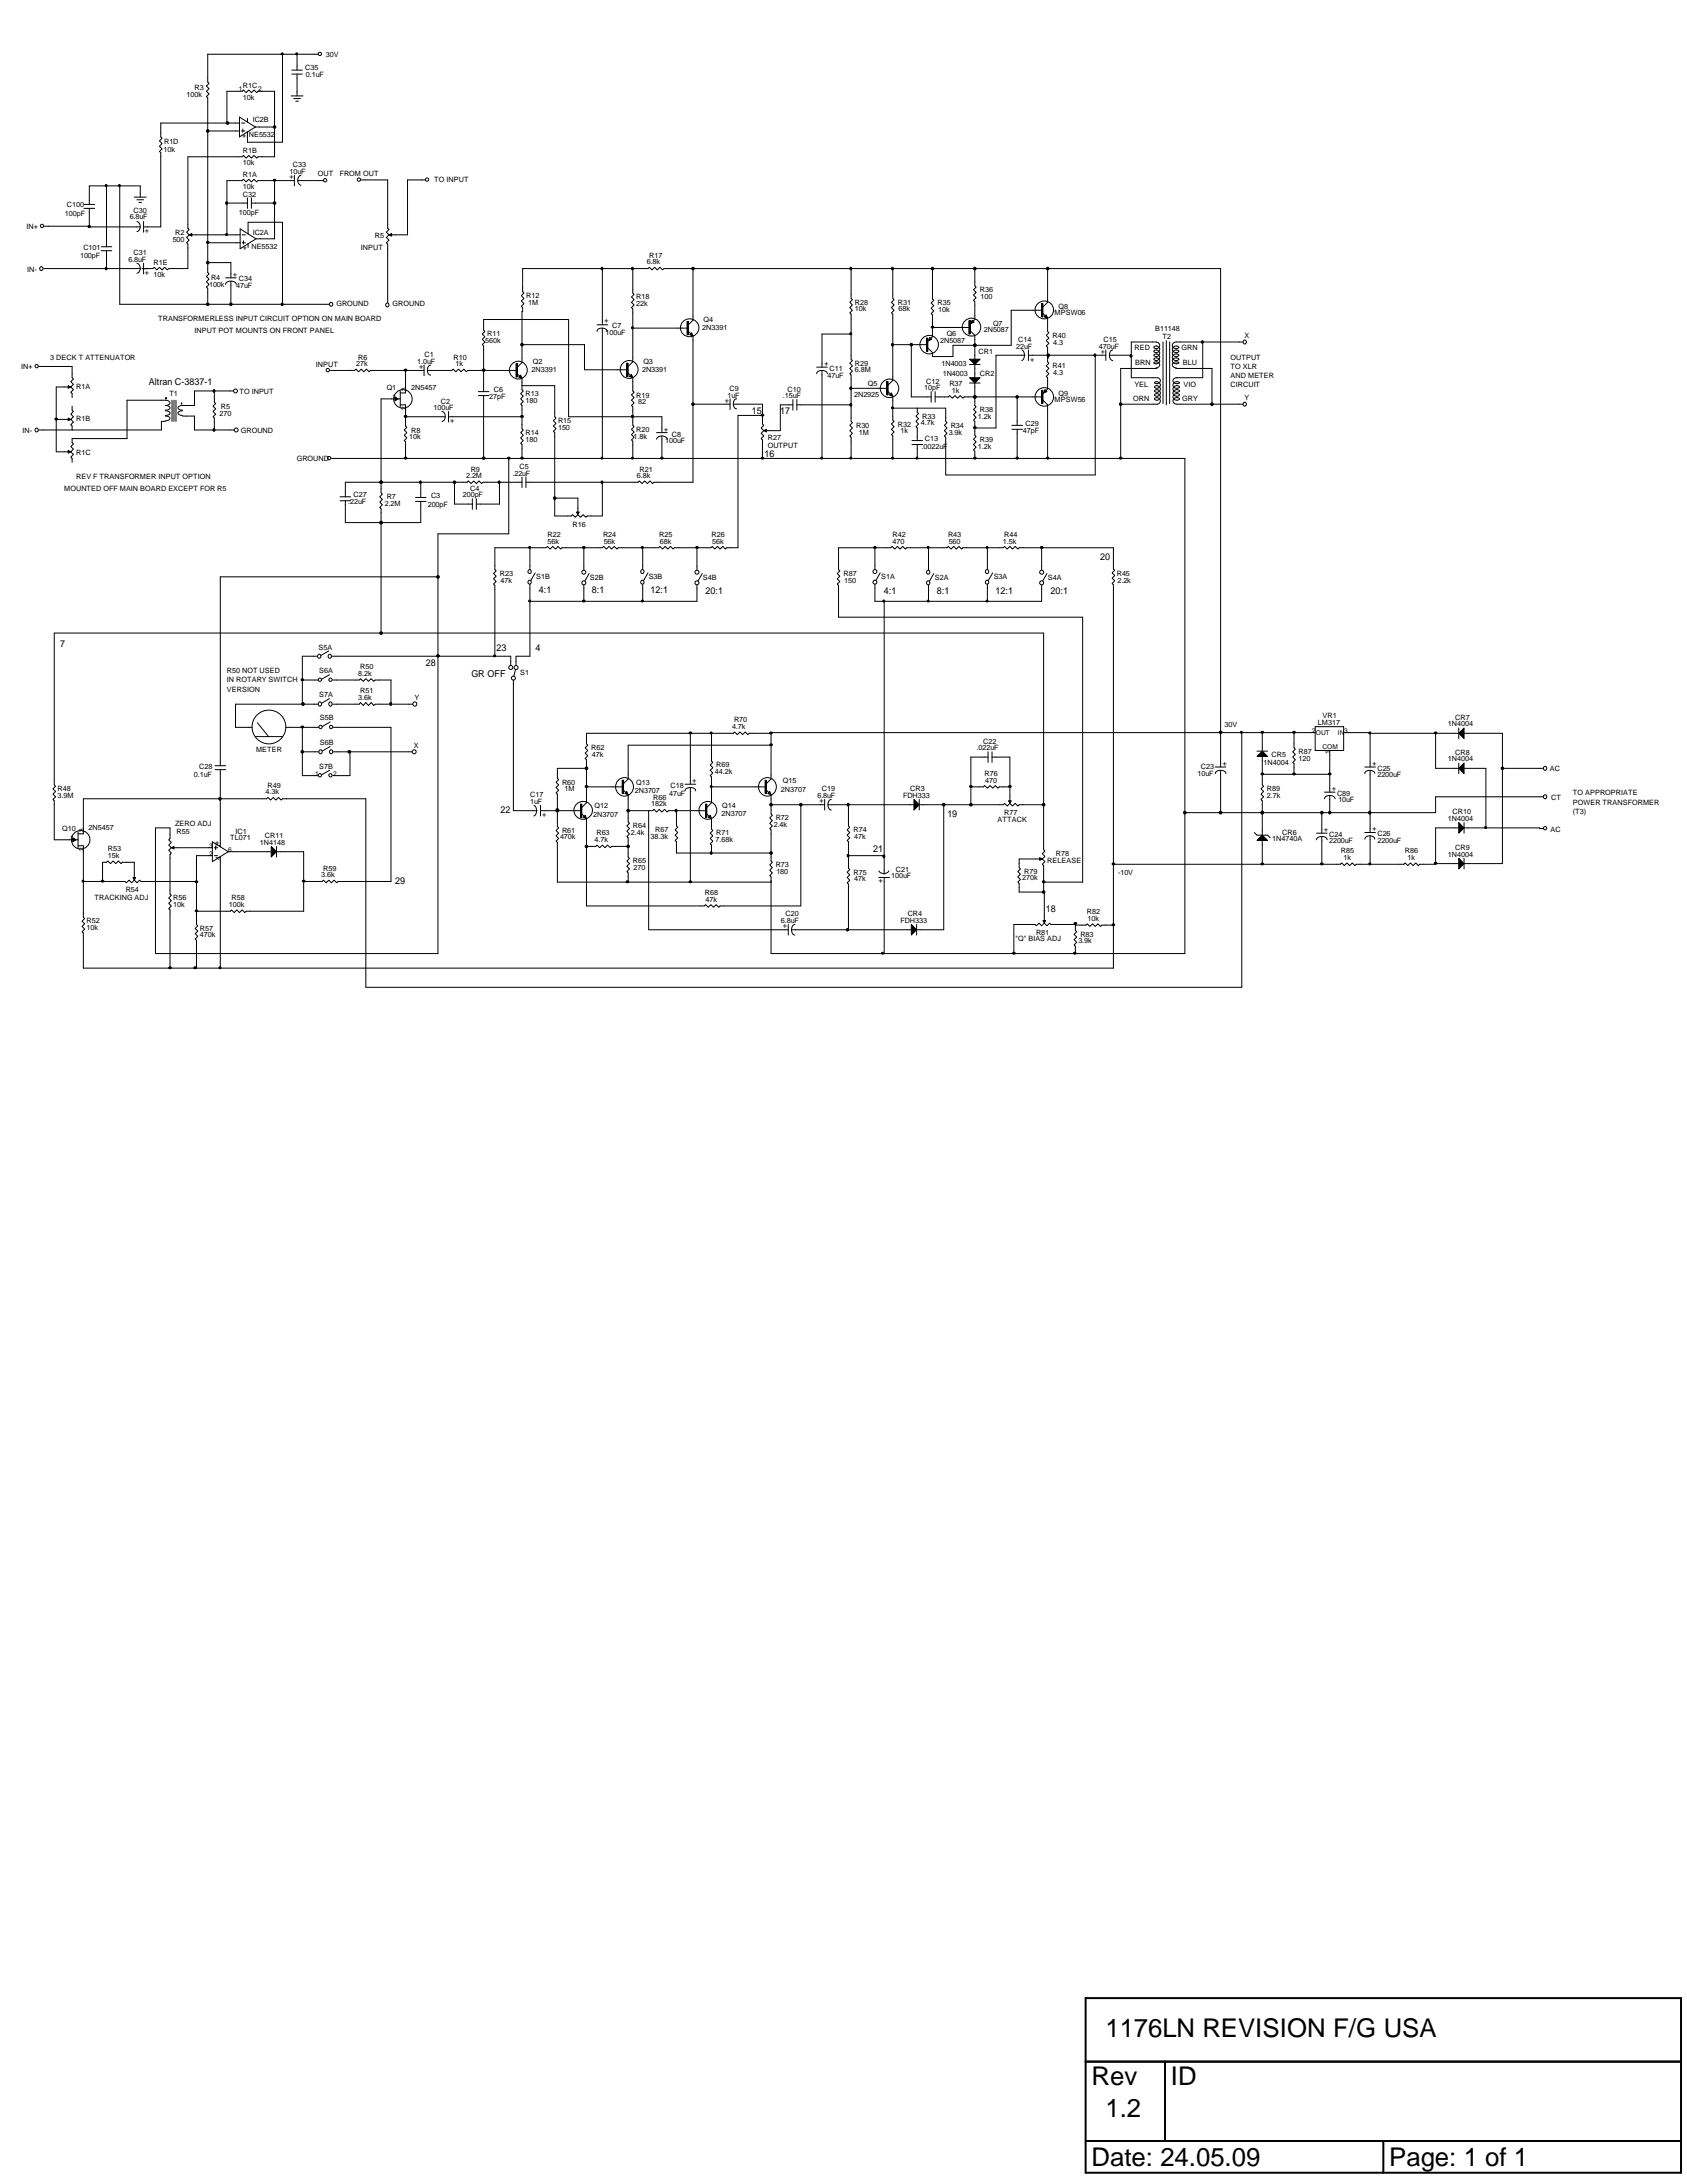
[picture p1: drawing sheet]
<svg xmlns="http://www.w3.org/2000/svg" width="216mm" height="279mm" viewBox="0 0 216 279" stroke-linecap="round" stroke-linejoin="round" font-family="sans-serif">
<defs><g id="words">
<g font-size="3.3">
<text x="141.5" y="260.7">1176LN REVISION F/G USA</text>
<text x="139.7" y="266.8">Rev</text>
<text x="149.9" y="266.8">ID</text>
<text x="141.5" y="270.9">1.2</text>
<text x="139.7" y="277.2">Date: 24.05.09</text>
<text x="177.8" y="277.2">Page: 1 of 1</text>
</g>
<g font-size="1.2">
<text x="19" y="49.3">Altran C-3837-1</text>
<text x="96.2" y="53">15</text>
<text x="99.9" y="53">17</text>
<text x="97.8" y="58.5">16</text>
<text x="140.8" y="71.7">20</text>
<text x="69" y="75.9">4:1</text>
<text x="75.7" y="75.9">8:1</text>
<text x="83.3" y="75.9">12:1</text>
<text x="90.3" y="76">20:1</text>
<text x="113.1" y="76">4:1</text>
<text x="119.9" y="76">8:1</text>
<text x="127.4" y="76">12:1</text>
<text x="134.5" y="76.1">20:1</text>
<text x="7.7" y="82.8">7</text>
<text x="63.5" y="83.3">23</text>
<text x="68.5" y="83.3">4</text>
<text x="54.5" y="85.3">28</text>
<text x="60.3" y="86.7">GR OFF</text>
<text x="64.1" y="104.1">22</text>
<text x="121.2" y="104.6">19</text>
<text x="50.6" y="113.2">29</text>
<text x="111.8" y="109.1">21</text>
<text x="133.9" y="116.7">18</text>
</g>
<g font-size=".9">
<text x="24.9" y="11.5">R3</text>
<text x="31.1" y="11.2">R1C</text>
<text x="39.1" y="9">C35</text>
<text x="39.2" y="9.9">0.1uF</text>
<text x="41.7" y="7.2">30V</text>
<text x="23.9" y="12.4">100k</text>
<text x="31" y="17.7">+ NE5532</text>
<text x="31.1" y="12.7">10k</text>
<text x="32.3" y="15.6">IC2B</text>
<text x="20.9" y="19.4">10k</text>
<text x="21" y="18.4">R1D</text>
<text x="31.1" y="22.6">R1A</text>
<text x="31.1" y="19.6">R1B</text>
<text x="31.1" y="21.1">10k</text>
<text x="37" y="22.9">+</text>
<text x="37" y="22.2">10uF</text>
<text x="37.5" y="21.4">C33</text>
<text x="40.7" y="22.6">OUT</text>
<text x="43.5" y="22.6">FROM OUT</text>
<text x="55.6" y="23.3">TO INPUT</text>
<text x="3.4" y="29.3">IN+</text>
<text x="8.3" y="27.6">100pF</text>
<text x="8.6" y="26.5">C100</text>
<text x="16.6" y="28.1">6.8uF</text>
<text x="17.1" y="27.3">C30</text>
<text x="18.5" y="29.8">+</text>
<text x="30.6" y="27.5">100pF</text>
<text x="31.1" y="25.3">C32</text>
<text x="31.1" y="24.2">10k</text>
<text x="3.5" y="34.8">IN-</text>
<text x="10.2" y="33">100pF</text>
<text x="10.7" y="32">C101</text>
<text x="16.4" y="33.5">6.8uF</text>
<text x="17.1" y="32.6">C31</text>
<text x="18.5" y="35.2">+</text>
<text x="19.6" y="33.9">R1E</text>
<text x="19.6" y="35.4">10k</text>
<text x="22.1" y="31">500</text>
<text x="22.4" y="30">R2</text>
<text x="27" y="35.9">R4</text>
<text x="30.4" y="35.4" transform="rotate(-90 30.4 35.4)">+</text>
<text x="31.1" y="32">+ NE5532</text>
<text x="32.3" y="30.1">IC2A</text>
<text x="46.2" y="32">INPUT</text>
<text x="48" y="30.4">R5</text>
<text x="82.8" y="33.8">6.8k</text>
<text x="83.1" y="33">R17</text>
<text x="20.2" y="41.1">TRANSFORMERLESS INPUT CIRCUIT OPTION ON MAIN BOARD</text>
<text x="26.8" y="36.8">100k</text>
<text x="30.2" y="36.9">47uF</text>
<text x="30.6" y="36">C34</text>
<text x="43.1" y="39.2">GROUND</text>
<text x="50.2" y="39.2">GROUND</text>
<text x="67.4" y="38.1">R12</text>
<text x="67.6" y="39">1M</text>
<text x="77.9" y="41.4" transform="rotate(-90 77.9 41.4)">+</text>
<text x="81.4" y="38.3">R18</text>
<text x="81.4" y="39.2">22k</text>
<text x="90" y="41.2">Q4</text>
<text x="109.4" y="39">R28</text>
<text x="109.4" y="39.8">10k</text>
<text x="114.9" y="39">R31</text>
<text x="115" y="39.8">68k</text>
<text x="120" y="39.1">R35</text>
<text x="120.1" y="39.9">10k</text>
<text x="125.4" y="37.4">R36</text>
<text x="125.5" y="38.2">100</text>
<text x="127.1" y="41.7">Q7</text>
<text x="135" y="40.3">MPSW06</text>
<text x="135.5" y="39.5">Q8</text>
<text x="2.7" y="47.2">IN+</text>
<text x="6.4" y="46.1">3 DECK T ATTENUATOR</text>
<text x="24.9" y="42.7">INPUT POT MOUNTS ON FRONT PANEL</text>
<text x="40.4" y="47">INPUT</text>
<text x="45.6" y="46.9">27k</text>
<text x="45.8" y="46.1">R6</text>
<text x="53.4" y="46.6">1.0uF</text>
<text x="53.6" y="47.2">+</text>
<text x="54.3" y="45.7">C1</text>
<text x="58" y="46.1">R10</text>
<text x="58.3" y="46.9">1k</text>
<text x="62.1" y="43.9">560k</text>
<text x="62.4" y="43.1">R11</text>
<text x="68" y="47.7">2N3391</text>
<text x="68.2" y="46.7">Q2</text>
<text x="77.5" y="42.9">100uF</text>
<text x="78.4" y="42">C7</text>
<text x="82.2" y="47.6">2N3391</text>
<text x="82.3" y="46.6">Q3</text>
<text x="89.9" y="42.2">2N3391</text>
<text x="106" y="46.9" transform="rotate(-90 106 46.9)">+</text>
<text x="106.2" y="47.5">C11</text>
<text x="109.4" y="46.8">R29</text>
<text x="109.4" y="47.7">6.8M</text>
<text x="120.3" y="43.9">2N5087</text>
<text x="120.5" y="46.8">1N4003</text>
<text x="121.2" y="43.1">Q6</text>
<text x="125.2" y="45.3">CR1</text>
<text x="125.9" y="42.5">2N5087</text>
<text x="130" y="44.6">22uF</text>
<text x="130.3" y="43.8">C14</text>
<text x="131.8" y="46.3">+</text>
<text x="134.7" y="43.2">R40</text>
<text x="134.7" y="47.2">R41</text>
<text x="134.8" y="44.1">4.3</text>
<text x="140.6" y="44.6">470uF</text>
<text x="140.9" y="45.3">+</text>
<text x="141.2" y="43.8">C15</text>
<text x="145.2" y="44.8">RED</text>
<text x="145.3" y="46.7">BRN</text>
<text x="147.8" y="42.4">B11148</text>
<text x="148.8" y="43.4">T2</text>
<text x="151.2" y="44.8">GRN</text>
<text x="151.4" y="46.8">BLU</text>
<text x="157.5" y="46">OUTPUT</text>
<text x="157.5" y="47.2">TO XLR</text>
<text x="159.3" y="43.2">X</text>
<text x="9.7" y="49.8">R1A</text>
<text x="9.7" y="53.9">R1B</text>
<text x="21.7" y="50.7">T1</text>
<text x="28.1" y="53.3">270</text>
<text x="28.3" y="52.3">R5</text>
<text x="30.6" y="50.4">TO INPUT</text>
<text x="49.5" y="50">Q1</text>
<text x="52.6" y="49.9">2N5457</text>
<text x="55.5" y="52.5">100uF</text>
<text x="56.4" y="51.6">C2</text>
<text x="62.6" y="51.1">27pF</text>
<text x="63.2" y="50.2">C6</text>
<text x="67.3" y="50.7">R13</text>
<text x="67.3" y="51.6">180</text>
<text x="81.4" y="50.9">R19</text>
<text x="81.7" y="51.7">82</text>
<text x="92.8" y="51.6">+</text>
<text x="93.1" y="50.9">1uF</text>
<text x="93.3" y="50">C9</text>
<text x="100.2" y="51">.15uF</text>
<text x="100.8" y="50.1">C10</text>
<text x="105.9" y="48.3">47uF</text>
<text x="109.3" y="50.8">2N2925</text>
<text x="111.1" y="49.4">Q5</text>
<text x="118" y="53.6">R33</text>
<text x="118.3" y="50">10pF</text>
<text x="118.5" y="49.1">C12</text>
<text x="120.6" y="48.1">1N4003</text>
<text x="121.5" y="49.4">R37</text>
<text x="121.8" y="50.3">1k</text>
<text x="125.1" y="53.6">1.2k</text>
<text x="125.4" y="48.1">CR2</text>
<text x="125.4" y="52.7">R38</text>
<text x="134.8" y="48">4.3</text>
<text x="135" y="51.5">MPSW56</text>
<text x="135.5" y="50.6">Q9</text>
<text x="145" y="51.4">ORN</text>
<text x="145.2" y="49.5">YEL</text>
<text x="151.3" y="51.4">GRY</text>
<text x="151.5" y="49.5">VIO</text>
<text x="157.5" y="48.4">AND METER</text>
<text x="157.5" y="49.6">CIRCUIT</text>
<text x="159.3" y="51.2">Y</text>
<text x="2.9" y="55.5">IN-</text>
<text x="9.7" y="58.3">R1C</text>
<text x="30.8" y="55.5">GROUND</text>
<text x="38" y="59">GROUND</text>
<text x="52.4" y="56.2">10k</text>
<text x="52.6" y="55.4">R8</text>
<text x="57.6" y="54.2">+</text>
<text x="67.3" y="55.7">R14</text>
<text x="67.3" y="56.6">180</text>
<text x="71.4" y="54.2">R15</text>
<text x="71.4" y="55">150</text>
<text x="81.1" y="56.1">1.8k</text>
<text x="81.4" y="55.3">R20</text>
<text x="85.1" y="56.7">100uF</text>
<text x="85.5" y="55.2" transform="rotate(-90 85.5 55.2)">+</text>
<text x="86" y="55.9">C8</text>
<text x="98.3" y="57.3">OUTPUT</text>
<text x="98.3" y="56.3">R27</text>
<text x="109.6" y="54.8">R30</text>
<text x="109.9" y="55.6">1M</text>
<text x="114.9" y="54.6">R32</text>
<text x="115.2" y="55.5">1k</text>
<text x="117.9" y="54.4">4.7k</text>
<text x="117.9" y="57.4">.0022uF</text>
<text x="118.4" y="56.5">C13</text>
<text x="121.4" y="55.6">3.9k</text>
<text x="121.7" y="54.8">R34</text>
<text x="125.1" y="57.4">1.2k</text>
<text x="125.4" y="56.6">R39</text>
<text x="130.9" y="55.4">47pF</text>
<text x="131.2" y="54.5">C29</text>
<text x="8.2" y="62.8">MOUNTED OFF MAIN BOARD EXCEPT FOR R5</text>
<text x="9.7" y="61.3">REV F TRANSFORMER INPUT OPTION</text>
<text x="44.6" y="64.5">.22uF</text>
<text x="45.3" y="63.7">C27</text>
<text x="49.2" y="64.8">2.2M</text>
<text x="49.5" y="63.9">R7</text>
<text x="54.7" y="64.9">200pF</text>
<text x="55.2" y="63.8">C3</text>
<text x="59.2" y="63.7">200pF</text>
<text x="59.6" y="61.2">2.2M</text>
<text x="60.2" y="62.8">C4</text>
<text x="60.2" y="60.4">R9</text>
<text x="65.6" y="60.9">.22uF</text>
<text x="66.5" y="60">C5</text>
<text x="81.5" y="61.2">6.8k</text>
<text x="81.8" y="60.4">R21</text>
<text x="70.1" y="68.7">R22</text>
<text x="70.1" y="69.6">56k</text>
<text x="73.3" y="67.4">R16</text>
<text x="77.2" y="68.7">R24</text>
<text x="77.3" y="69.6">56k</text>
<text x="84.4" y="68.7">R25</text>
<text x="84.5" y="69.6">68k</text>
<text x="91.1" y="68.7">R26</text>
<text x="91.1" y="69.6">56k</text>
<text x="114.2" y="68.7">R42</text>
<text x="114.2" y="69.6">470</text>
<text x="121.3" y="68.7">R43</text>
<text x="121.4" y="69.6">560</text>
<text x="128.4" y="69.6">1.5k</text>
<text x="128.5" y="68.7">R44</text>
<text x="64" y="73.7">R23</text>
<text x="64.1" y="74.6">47k</text>
<text x="68.6" y="74.2">S1B</text>
<text x="75.5" y="74.3">S2B</text>
<text x="83" y="74.2">S3B</text>
<text x="90" y="74.3">S4B</text>
<text x="107.9" y="73.7">R87</text>
<text x="108" y="74.6">150</text>
<text x="112.8" y="74.2">S1A</text>
<text x="119.6" y="74.3">S2A</text>
<text x="127.2" y="74.2">S3A</text>
<text x="134.1" y="74.3">S4A</text>
<text x="142.9" y="73.7">R45</text>
<text x="143" y="74.6">2.2k</text>
<text x="40.8" y="83.1">S5A</text>
<text x="29" y="86.1">R50 NOT USED</text>
<text x="29" y="87.3">IN ROTARY SWITCH</text>
<text x="29" y="88.5">VERSION</text>
<text x="40.9" y="86.2">S6A</text>
<text x="40.9" y="89.2">S7A</text>
<text x="45.8" y="86.5">8.2k</text>
<text x="45.8" y="89.6">3.6k</text>
<text x="46.1" y="85.7">R50</text>
<text x="46.1" y="88.7">R51</text>
<text x="53" y="89.6">Y</text>
<text x="66.6" y="86.4">S1</text>
<text x="40.9" y="92.2">S5B</text>
<text x="40.9" y="95.3">S6B</text>
<text x="53" y="95.7">X</text>
<text x="93.7" y="93.3">4.7k</text>
<text x="93.9" y="92.5">R70</text>
<text x="125.8" y="95.2">C22</text>
<text x="156.7" y="93">30V</text>
<text x="168.7" y="92.8">LM317</text>
<text x="169.2" y="91.9">VR1</text>
<text x="185.3" y="93">1N4004</text>
<text x="186.2" y="92.1">CR7</text>
<text x="7.4" y="101.3">R48</text>
<text x="24.8" y="99.4">0.1uF</text>
<text x="25.5" y="98.4">C28</text>
<text x="32.8" y="96.3">METER</text>
<text x="34" y="101.7">4.3k</text>
<text x="34.2" y="100.8">R49</text>
<text x="40.9" y="98.4">S7B</text>
<text x="71.9" y="100.4">R60</text>
<text x="72.3" y="101.3">1M</text>
<text x="75.6" y="96">R62</text>
<text x="75.7" y="96.9">47k</text>
<text x="81.2" y="101.5">2N3707</text>
<text x="81.4" y="100.4">Q13</text>
<text x="85.6" y="101.9">47uF</text>
<text x="85.8" y="100.8">C18</text>
<text x="89.2" y="100.2" transform="rotate(-90 89.2 100.2)">+</text>
<text x="91.5" y="99.1">44.2k</text>
<text x="91.7" y="98.2">R69</text>
<text x="99.9" y="101.3">2N3707</text>
<text x="100.2" y="100.2">Q15</text>
<text x="105.2" y="101.3">C19</text>
<text x="116.5" y="101.3">CR3</text>
<text x="125" y="96">.022uF</text>
<text x="126" y="99.3">R76</text>
<text x="126.1" y="100.2">470</text>
<text x="153.2" y="99.3">10uF</text>
<text x="153.7" y="98.4">C23</text>
<text x="157" y="98" transform="rotate(-90 157 98)">+</text>
<text x="161.7" y="97.9">1N4004</text>
<text x="162.1" y="101.3">R89</text>
<text x="162.7" y="96.9">CR5</text>
<text x="166.2" y="96.5">R87</text>
<text x="166.2" y="97.4">120</text>
<text x="171" y="101.2" transform="rotate(-90 171 101.2)">+</text>
<text x="171.1" y="101.9">C89</text>
<text x="176.1" y="98" transform="rotate(-90 176.1 98)">+</text>
<text x="176.3" y="98.6">C25</text>
<text x="176.3" y="99.5">2200uF</text>
<text x="185.3" y="97.5">1N4004</text>
<text x="186.2" y="96.6">CR8</text>
<text x="198.3" y="98.6">AC</text>
<text x="201.3" y="101.8">TO APPROPRIATE</text>
<text x="7.4" y="102.1">3.9M</text>
<text x="8" y="106.3">Q10</text>
<text x="11.3" y="106.3">2N5457</text>
<text x="22.4" y="105.7">ZERO ADJ</text>
<text x="22.6" y="106.8">R55</text>
<text x="29.5" y="107.5">TL071</text>
<text x="30.1" y="106.7">IC1</text>
<text x="33.9" y="107.3">CR11</text>
<text x="67.9" y="102">C17</text>
<text x="67.9" y="102.9">1uF</text>
<text x="69.4" y="104.6">+</text>
<text x="71.7" y="107.4">470k</text>
<text x="71.9" y="106.6">R61</text>
<text x="75.9" y="104.6">2N3707</text>
<text x="76.1" y="103.5">Q12</text>
<text x="76.1" y="107.8">4.7k</text>
<text x="76.3" y="106.9">R63</text>
<text x="80.7" y="106.8">2.4k</text>
<text x="81" y="106">R64</text>
<text x="83.3" y="107.4">38.3k</text>
<text x="83.4" y="103.2">182k</text>
<text x="83.6" y="102.4">R66</text>
<text x="83.9" y="106.5">R67</text>
<text x="91.6" y="107.8">7.68k</text>
<text x="91.7" y="106.9">R71</text>
<text x="92.3" y="104.4">2N3707</text>
<text x="92.4" y="103.4">Q14</text>
<text x="99" y="105.8">2.4k</text>
<text x="99.3" y="105">R72</text>
<text x="104.6" y="102.1">6.8uF</text>
<text x="104.9" y="102.8">+</text>
<text x="109.2" y="106.5">R74</text>
<text x="109.3" y="107.4">47k</text>
<text x="115.6" y="102.1">FDH333</text>
<text x="127.7" y="105.2">ATTACK</text>
<text x="128.5" y="104.3">R77</text>
<text x="162.1" y="102.1">2.7k</text>
<text x="162.8" y="107.7">1N4740A</text>
<text x="164.1" y="106.8">CR6</text>
<text x="170" y="106.5" transform="rotate(-90 170 106.5)">+</text>
<text x="170.1" y="107.1">C24</text>
<text x="170.1" y="108">2200uF</text>
<text x="171.3" y="102.7">10uF</text>
<text x="176.1" y="106.4" transform="rotate(-90 176.1 106.4)">+</text>
<text x="176.3" y="107">C26</text>
<text x="176.3" y="107.9">2200uF</text>
<text x="185.3" y="105.1">1N4004</text>
<text x="185.9" y="104.2">CR10</text>
<text x="198.4" y="106.5">AC</text>
<text x="198.5" y="102.4">CT</text>
<text x="201.3" y="103">POWER TRANSFORMER</text>
<text x="201.3" y="104.2">(T3)</text>
<text x="13.8" y="109">R53</text>
<text x="13.8" y="109.8">15k</text>
<text x="27.5" y="108.2">+</text>
<text x="33.3" y="108.1">1N4148</text>
<text x="41.1" y="112.3">3.6k</text>
<text x="41.4" y="111.4">R59</text>
<text x="81" y="110.5">R65</text>
<text x="81.1" y="111.3">270</text>
<text x="99.3" y="111">R73</text>
<text x="99.4" y="111.8">180</text>
<text x="109.2" y="111.9">R75</text>
<text x="109.3" y="112.8">47k</text>
<text x="113" y="113" transform="rotate(-90 113 113)">+</text>
<text x="114" y="112.4">100uF</text>
<text x="114.6" y="111.6">C21</text>
<text x="130.8" y="112.7">270k</text>
<text x="131.1" y="111.8">R79</text>
<text x="134" y="110.4">RELEASE</text>
<text x="135.1" y="109.6">R78</text>
<text x="143.1" y="112">-10V</text>
<text x="171.6" y="109.2">R85</text>
<text x="172" y="110.1">1k</text>
<text x="179.8" y="109.2">R86</text>
<text x="180.1" y="110.1">1k</text>
<text x="185.3" y="109.6">1N4004</text>
<text x="186.2" y="108.8">CR9</text>
<text x="11.1" y="118.2">R52</text>
<text x="11.1" y="119">10k</text>
<text x="12.1" y="115.1">TRACKING ADJ</text>
<text x="16.1" y="114.1">R54</text>
<text x="22.2" y="115.2">R56</text>
<text x="22.2" y="116.1">10k</text>
<text x="25.6" y="119.1">R57</text>
<text x="25.6" y="120">470k</text>
<text x="29.3" y="116.1">100k</text>
<text x="29.6" y="115.2">R58</text>
<text x="90.2" y="114.6">R68</text>
<text x="90.3" y="115.4">47k</text>
<text x="99.9" y="118.1">6.8uF</text>
<text x="100.2" y="118.8">+</text>
<text x="100.5" y="117.3">C20</text>
<text x="115.2" y="118.1">FDH333</text>
<text x="116.2" y="117.3">CR4</text>
<text x="132.6" y="119.6">R81</text>
<text x="138.3" y="119.9">R83</text>
<text x="139.1" y="117">R82</text>
<text x="139.2" y="117.9">10k</text>
<text x="130" y="120.5">&quot;Q&quot; BIAS ADJ</text>
<text x="138" y="120.7">3.9k</text>
</g>
<g font-size=".8">
<text x="30.6" y="11.7">1</text>
<text x="33" y="11.7">2</text>
<text x="50.2" y="51.1">1</text>
<text x="52" y="52.5" transform="rotate(-90 52 52.5)">2</text>
<text x="52" y="50.1" transform="rotate(-90 52 50.1)">3</text>
<text x="167.9" y="93.8">2</text>
<text x="168.4" y="94.1">OUT</text>
<text x="169.2" y="95.9">COM</text>
<text x="171.2" y="94.1">IN</text>
<text x="172" y="93.8">3</text>
<text x="40.3" y="99.3">1</text>
<text x="42.6" y="99.3">2</text>
<text x="170.2" y="96.5" transform="rotate(-90 170.2 96.5)">1</text>
<text x="9" y="107.5">1</text>
<text x="10.7" y="106.5" transform="rotate(-90 10.7 106.5)">3</text>
<text x="10.7" y="108.9" transform="rotate(-90 10.7 108.9)">2</text>
<text x="26.8" y="108.5">3</text>
<text x="26.8" y="109.5">2</text>
<text x="28.2" y="110" transform="rotate(-90 28.2 110)">4</text>
<text x="28.2" y="108.4" transform="rotate(-90 28.2 108.4)">7</text>
<text x="29.2" y="109">6</text>
</g>
</g></defs>
<path d="M29.5 55h.5" fill="none" stroke="#000" stroke-width=".13"/>
<circle cx="30.2" cy="55" r=".25" fill="#fff"/>
<g fill="none" stroke="#000" stroke-width=".13">
<path d="M29.4 50h.5"/>
<circle cx="30.2" cy="55" r=".25"/>
</g>
<circle cx="30.1" cy="50" r=".25" fill="#fff"/>
<g fill="none" stroke="#000" stroke-width=".13">
<path d="M5 46.9h.5M8.2 49.5h.5M8.2 53.7h.5M8.2 57.8h.5M8.7 49.4l.4 .1-.4 .2zM8.7 53.5l.4 .2-.4 .1zM8.7 57.7l.4 .1-.4 .2zM9.2 47.8v.5l.2 .2-.3 .4 .3 .3-.3 .3 .3 .4-.3 .3 .1 .2v.5M9.2 52v.5l.2 .2-.3 .3 .3 .3-.3 .4 .3 .3-.3 .4 .1 .1v.5M9.2 56.1v.5l.2 .2-.3 .4 .3 .3-.3 .3 .3 .4-.3 .3 .1 .2v.5M20.7 51.2l.8 .1 .3 .3-.3 .3h-.3l.5 .1 .1 .2-.1 .1-.5 .2M20.7 53.9h.5"/>
<path d="M21.2 52.6l.5 .1 .1 .2-.3 .2-.3 .1M21.2 53.3l.5 .1 .1 .2-.3 .2h-.3M22 51.2v2.7M22.3 51.2v2.7M22.5 51.2v2.7M23.2 51.6v.1zM23.4 52.6a.56 .56 0 0 0-.6 .3 .56 .56 0 0 0 .6 .3M23.4 53.3h.5M23.9 51.9h-.5a.56 .56 0 0 0-.6 .3 .56 .56 0 0 0 .6 .3"/>
<circle cx="21.3" cy="51" r=".08"/>
<circle cx="30.1" cy="50" r=".25"/>
</g>
<g fill="#000">
<path d="M8.7 49.4l.4 .1-.4 .2zM8.7 53.5l.4 .2-.4 .1zM8.7 57.7l.4 .1-.4 .2z"/>
<path d="M23.2 51.6v.1z" fill-rule="evenodd"/>
<circle cx="21.3" cy="51" r=".08"/>
</g>
<circle cx="4.7" cy="46.9" r=".21" fill="#fff"/>
<g fill="none" stroke="#000" stroke-width=".13">
<path d="M5 55h.5"/>
<circle cx="4.7" cy="46.9" r=".21"/>
</g>
<path d="M4.5 54.9l.2-.1 .2 .2-.2 .3-.2-.1z" fill-rule="evenodd" fill="#fff"/>
<path d="M49.6 38.3v.5M4.5 54.9l.2-.1 .2 .2-.2 .3-.2-.1z" fill="none" stroke="#000" stroke-width=".13"/>
<circle cx="49.6" cy="39" r=".23" fill="#fff"/>
<g fill="none" stroke="#000" stroke-width=".13">
<path d="M46.2 23h.5"/>
<circle cx="49.6" cy="39" r=".23"/>
</g>
<circle cx="45.9" cy="23" r=".21" fill="#fff"/>
<g fill="none" stroke="#000" stroke-width=".13">
<path d="M40.9 23.1h.5M49.6 28.7v.5l.2 .2-.4 .3 .4 .4-.4 .3 .4 .3-.4 .4 .2 .1v.6M49.8 30.1l.3-.2v.3zM50.1 30.1h.5"/>
<circle cx="45.9" cy="23" r=".21"/>
</g>
<path d="M49.8 30.1l.3-.2v.3z" fill="#000"/>
<circle cx="41.6" cy="23.1" r=".21" fill="#fff"/>
<g fill="none" stroke="#000" stroke-width=".13">
<path d="M53.8 47.4h.5M54.3 46.7v1.4M54.7 47.4h.5M55.1 46.7a.69 .69 0 0 0-.4 .7 .69 .69 0 0 0 .4 .6M56.5 53.3h.5M56.6 52.7a.69 .69 0 0 1 .4 .6 .69 .69 0 0 1-.4 .6M57.4 52.7v1.3M57.4 53.3h.5M61.2 50.6h1.4M61.2 50.1h1.4M61.9 49.6v.5M61.9 50.6v.5"/>
<path d="M76.4 42.4a.69 .69 0 0 1 .6-.4 .69 .69 0 0 1 .7 .4M76.4 41.6h1.4M77.1 41.1v.5M77.1 42v.5M84 56.2a.75 .75 0 0 1 .7-.4 .75 .75 0 0 1 .7 .4M84 55.4h1.4M84.7 54.9v.5M84.7 55.8v.5M92.9 51.7h.5M93.4 51.1v1.3M93.9 51.7h.5M94.3 51.1a.69 .69 0 0 0-.4 .6 .69 .69 0 0 0 .4 .6"/>
<path d="M97.6 53.8v.5l.1 .1-.3 .4 .3 .3-.3 .4 .3 .3-.3 .3 .2 .2v.5M97.7 55.1l.4-.2v.4zM98.1 55.1h.5M101 51.8h.5M101.5 51.1v1.4M102 51.1v1.4M102 51.8h.5M104.5 47.8a.75 .75 0 0 1 .7-.4 .75 .75 0 0 1 .7 .4M104.5 47h1.4M105.2 46.5v.5M105.2 47.4v.5M147.5 43.8h.5a.42 .42 0 0 1 .4 .6 .42 .42 0 0 1-.7 .1 .42 .42 0 0 1 .6-.1 .42 .42 0 0 1 0 .6 .42 .42 0 0 1-.6 0 .42 .42 0 0 1 .6-.1 .42 .42 0 0 1 0 .6 .42 .42 0 0 1-.6 0 .42 .42 0 0 1 .6-.1 .42 .42 0 0 1 0 .6 .42 .42 0 0 1-.6 0 .39 .39 0 0 1 .6-.1 .39 .39 0 0 1-.1 .6l-.2 .1"/>
<path d="M147.6 48.3h.5a.37 .37 0 0 1 .4 .3 .37 .37 0 0 1-.2 .5h-.3M147.6 47.2h.5M148 46.6l-.3-.2a.45 .45 0 0 1 .7 .3v.2l-.4 .2M148.1 49.1l-.4-.1a.43 .43 0 0 1 .7-.1 .43 .43 0 0 1 0 .7 .43 .43 0 0 1-.7-.1 .42 .42 0 0 1 .7 0 .42 .42 0 0 1 0 .6 .42 .42 0 0 1-.7-.1 .42 .42 0 0 1 .7 0 .42 .42 0 0 1 0 .6 .42 .42 0 0 1-.7-.1 .42 .42 0 0 1 .7 0 .42 .42 0 0 1 0 .6 .42 .42 0 0 1-.7 0 .41 .41 0 0 1 .7 0 .41 .41 0 0 1-.3 .6h-.5M148.8 43.8v7.8M149.3 43.6v8.2M149.7 43.8v7.8M150.5 47.2h.5M150.5 48.3h.5M150.6 48.3l-.2 .1-.3 .3a.51 .51 0 0 0 .9 .3 .48 .48 0 0 0-.6-.1 .48 .48 0 0 0-.2 .6 .5 .5 0 0 0 .8 0 .46 .46 0 0 0-.6-.1 .46 .46 0 0 0-.2 .6 .5 .5 0 0 0 .8 0 .46 .46 0 0 0-.6-.1 .46 .46 0 0 0-.2 .6 .5 .5 0 0 0 .8 0 .46 .46 0 0 0-.6-.1 .46 .46 0 0 0-.2 .6 .5 .5 0 0 0 .8 .1 .46 .46 0 0 0-.6-.2 .46 .46 0 0 0-.2 .6l.2 .2h.7M151 43.8h-.7l-.3 .4a.48 .48 0 0 0 .4 .4 .48 .48 0 0 0 .5-.1 .46 .46 0 0 0-.6-.2 .46 .46 0 0 0-.2 .6 .5 .5 0 0 0 .8 .1 .46 .46 0 0 0-.6-.1 .46 .46 0 0 0-.2 .5 .5 .5 0 0 0 .8 .1 .46 .46 0 0 0-.6-.1 .46 .46 0 0 0-.2 .5 .5 .5 0 0 0 .8 .1 .49 .49 0 0 0-.5-.2 .49 .49 0 0 0-.4 .4 .51 .51 0 0 0 .9 .2 .52 .52 0 0 0-.9 .3l.3 .3 .2 .1M43.5 64.1h1.4"/>
<path d="M43.5 63.6h1.4M44.2 63.1v.5M44.2 64.1v.5M53.2 64.2h1.3M53.2 63.7h1.3M53.8 63.2v.5M53.8 64.2v.5M59.9 64.5h.6M60.5 63.8v1.4M61 63.8v1.4M61 64.5h.5M66.3 61.7h.5"/>
<path d="M66.8 61v1.4M67.3 61v1.4M67.3 61.7h.5M72.6 66h.5l.2-.1 .3 .3 .4-.3 .3 .3 .3-.3 .4 .3 .1-.2h.5M73.8 65.5h.3l-.1 .4zM74 65v.5"/>
<circle cx="41.6" cy="23.1" r=".21"/>
</g>
<path d="M97.7 55.1l.4-.2v.4zM73.8 65.5h.3l-.1 .4z" fill="#000"/>
<circle cx="133.7" cy="39.7" r="1.16" fill="#fff"/>
<g fill="none" stroke="#000" stroke-width=".13">
<path d="M132.1 39.7h1.2M133.3 38.9h.2v1.7h-.2zM134.1 38.2v.5l-.6 .6M133.5 40.1l.6 .6v.5M133.9 40.3l.2 .4-.5-.1z"/>
<circle cx="133.7" cy="39.7" r="1.16"/>
</g>
<g fill="#000">
<path d="M133.9 40.3l.2 .4-.5-.1z"/>
<path d="M133.3 38.9h.2v1.7h-.2z" fill-rule="evenodd"/>
</g>
<circle cx="133.6" cy="50.8" r="1.18" fill="#fff"/>
<g fill="none" stroke="#000" stroke-width=".13">
<path d="M118.7 50.8h.5M119.2 50.1v1.4M119.7 50.8h.5M119.7 50.1v1.4M124.1 46h1.3l-.6 .7zM124.1 48.3h1.3l-.6 .7zM124.1 46.7h1.3M124.1 49h1.3M124.8 45.5v.5M124.8 46.7v.5M124.8 47.8v.5M124.8 49v.5"/>
<path d="M130.7 45.5h.5M130.8 44.8a.85 .85 0 0 1 0 1.3M131.6 44.8v1.3M131.6 45.5h.5M132.1 50.8h1.2M133.3 50h.2v1.6h-.2zM133.5 51.2l.6 .6v.5M133.7 49.9l.3 .2-.4 .2zM134.1 49.3v.5l-.6 .6M141 45.5h.5M141.5 44.8v1.3M142 45.5h.5"/>
<path d="M142.4 44.8a.75 .75 0 0 0-.4 .7 .75 .75 0 0 0 .4 .6M67.8 74.8v.5M68.5 73.3l-.7 1.2"/>
<circle cx="133.6" cy="50.8" r="1.18"/>
</g>
<g fill="#000">
<path d="M124.1 46h1.3l-.6 .7zM124.1 48.3h1.3l-.6 .7zM133.7 49.9l.3 .2-.4 .2z"/>
<path d="M133.3 50h.2v1.6h-.2z" fill-rule="evenodd"/>
</g>
<path d="M67.6 74.3h.2h.1v.4h-.3v-.2z" fill-rule="evenodd" fill="#fff"/>
<path d="M67.6 74.3h.2h.1v.4h-.3v-.2zM67.8 72.4v.5" fill="none" stroke="#000" stroke-width=".13"/>
<path d="M67.6 73l.2-.1 .1 .1v.3h-.3v-.1z" fill-rule="evenodd" fill="#fff"/>
<path d="M67.6 73l.2-.1 .1 .1v.3h-.3v-.1zM74.7 74.8v.6M75.4 73.4l-.7 1.2" fill="none" stroke="#000" stroke-width=".13"/>
<circle cx="74.7" cy="74.6" r=".26" fill="#fff"/>
<g fill="none" stroke="#000" stroke-width=".13">
<path d="M74.7 72.5v.5"/>
<circle cx="74.7" cy="74.6" r=".26"/>
</g>
<circle cx="74.7" cy="73.2" r=".26" fill="#fff"/>
<g fill="none" stroke="#000" stroke-width=".13">
<path d="M82.3 74.8v.5M82.9 73.3l-.6 1.2"/>
<circle cx="74.7" cy="73.2" r=".26"/>
</g>
<path d="M82.1 74.3h.1h.1l.1 .2-.1 .2h-.2z" fill-rule="evenodd" fill="#fff"/>
<path d="M82.1 74.3h.1h.1l.1 .2-.1 .2h-.2zM82.3 72.4v.5" fill="none" stroke="#000" stroke-width=".13"/>
<path d="M82.1 73l.1-.1 .1 .1 .1 .2-.1 .1h-.2z" fill-rule="evenodd" fill="#fff"/>
<path d="M82.1 73l.1-.1 .1 .1 .1 .2-.1 .1h-.2zM89.2 74.8v.6M89.9 73.4l-.7 1.2" fill="none" stroke="#000" stroke-width=".13"/>
<circle cx="89.2" cy="74.6" r=".26" fill="#fff"/>
<g fill="none" stroke="#000" stroke-width=".13">
<path d="M89.2 72.5v.5"/>
<circle cx="89.2" cy="74.6" r=".26"/>
</g>
<circle cx="89.2" cy="73.2" r=".26" fill="#fff"/>
<g fill="none" stroke="#000" stroke-width=".13">
<path d="M133.3 74.8v.6M134 73.4l-.7 1.2"/>
<circle cx="89.2" cy="73.2" r=".26"/>
</g>
<circle cx="133.3" cy="74.6" r=".26" fill="#fff"/>
<g fill="none" stroke="#000" stroke-width=".13">
<path d="M133.3 72.5v.5"/>
<circle cx="133.3" cy="74.6" r=".26"/>
</g>
<circle cx="133.3" cy="73.2" r=".26" fill="#fff"/>
<g fill="none" stroke="#000" stroke-width=".13">
<path d="M126.4 74.8v.5M127 73.3l-.6 1.2"/>
<circle cx="133.3" cy="73.2" r=".26"/>
</g>
<path d="M126.2 74.3h.1h.2v.4h-.3z" fill-rule="evenodd" fill="#fff"/>
<path d="M126.2 74.3h.1h.2v.4h-.3zM126.4 72.4v.5" fill="none" stroke="#000" stroke-width=".13"/>
<path d="M126.2 73l.1-.1 .2 .1v.3h-.3z" fill-rule="evenodd" fill="#fff"/>
<path d="M118.8 74.8v.6M119.5 73.4l-.7 1.2M126.2 73l.1-.1 .2 .1v.3h-.3z" fill="none" stroke="#000" stroke-width=".13"/>
<path d="M118.6 74.4l.2-.1 .1 .1v.4h-.3z" fill-rule="evenodd" fill="#fff"/>
<path d="M118.6 74.4l.2-.1 .1 .1v.4h-.3zM118.8 72.5v.5" fill="none" stroke="#000" stroke-width=".13"/>
<path d="M118.6 73.1l.2-.1 .1 .1v.3h-.3z" fill-rule="evenodd" fill="#fff"/>
<path d="M112 74.8v.5M112.6 73.3l-.6 1.2M118.6 73.1l.2-.1 .1 .1v.3h-.3z" fill="none" stroke="#000" stroke-width=".13"/>
<circle cx="112" cy="74.5" r=".25" fill="#fff"/>
<g fill="none" stroke="#000" stroke-width=".13">
<path d="M112 72.4v.5"/>
<circle cx="112" cy="74.5" r=".25"/>
</g>
<circle cx="112" cy="73.2" r=".25" fill="#fff"/>
<circle cx="112" cy="73.2" r=".25" fill="none" stroke="#000" stroke-width=".13"/>
<circle cx="98.2" cy="100.7" r="1.17" fill="#fff"/>
<g fill="none" stroke="#000" stroke-width=".13">
<path d="M97.9 99.9h.2v1.7h-.2zM98.7 99.2v.5l-.6 .6M96.7 100.7h1.2M98.1 101.1l.6 .6v.5M98.5 101.3l.2 .4-.4-.1z"/>
<circle cx="98.2" cy="100.7" r="1.17"/>
</g>
<g fill="#000">
<path d="M98.5 101.3l.2 .4-.4-.1z"/>
<path d="M97.9 99.9h.2v1.7h-.2z" fill-rule="evenodd"/>
</g>
<circle cx="90.6" cy="103.7" r="1.14" fill="#fff"/>
<g fill="none" stroke="#000" stroke-width=".13">
<path d="M65.7 87v.5M66 85.4l-.3 1.4M125.9 96.9h.5M126.4 96.2v1.4M127 96.2v1.4M127 96.9h.5M68.2 103.8h.5M68.3 103.1a.85 .85 0 0 1 0 1.3M69.2 103.8h.5M69.2 103.1v1.3M89.1 103.8h1.2M90.3 102.9h.2v1.7h-.2z"/>
<path d="M90.5 104.2l.6 .6v.5M90.6 104.6l.3-.2 .2 .4zM91.1 102.2v.5l-.6 .6M100.4 119h.5M100.9 118.3v1.4M101.3 119h.5M101.7 118.3a.75 .75 0 0 0-.4 .7 .75 .75 0 0 0 .4 .7M105 103h.5M105.5 102.3v1.4M106 103h.5M106.4 102.3a.75 .75 0 0 0-.4 .7 .75 .75 0 0 0 .4 .7M112.5 111.5a.76 .76 0 0 0 1.2 0"/>
<path d="M112.5 112.3h1.3M113.2 111.4v.5M113.2 112.3v.5M116.1 119h.5M116.5 103h.5M116.6 118.3l.7 .7-.7 .7zM117 102.3l.6 .7-.6 .7zM117.3 119h.5M117.3 118.3v1.4M117.6 103h.6M117.6 102.3v1.4M127.9 103h.5l.2-.2 .3 .4 .3-.4 .4 .4 .3-.4 .4 .4 .1-.2h.5"/>
<path d="M129.1 102.5h.3l-.2 .3zM129.2 102v.5M132.5 109.9h.6M133.1 109.8l.3 .1-.3 .2zM133.6 108.2v.6l.1 .1-.3 .4 .3 .3-.3 .3 .3 .4-.3 .3 .2 .2v.5"/>
<circle cx="90.6" cy="103.7" r="1.14"/>
</g>
<g fill="#000">
<path d="M90.6 104.6l.3-.2 .2 .4zM116.6 118.3l.7 .7-.7 .7zM117 102.3l.6 .7-.6 .7zM129.1 102.5h.3l-.2 .3zM133.1 109.8l.3 .1-.3 .2z"/>
<path d="M90.3 102.9h.2v1.7h-.2z" fill-rule="evenodd"/>
</g>
<circle cx="65.7" cy="86.8" r=".26" fill="#fff"/>
<g fill="none" stroke="#000" stroke-width=".13">
<path d="M66 84.7v.5"/>
<circle cx="65.7" cy="86.8" r=".26"/>
</g>
<circle cx="66" cy="85.4" r=".26" fill="#fff"/>
<g fill="none" stroke="#000" stroke-width=".13">
<path d="M65.4 84.7v.5"/>
<circle cx="66" cy="85.4" r=".26"/>
</g>
<circle cx="65.4" cy="85.4" r=".26" fill="#fff"/>
<g fill="none" stroke="#000" stroke-width=".13">
<path d="M40.1 84h.5M42.1 83.3l-1.2 .7"/>
<circle cx="65.4" cy="85.4" r=".26"/>
</g>
<path d="M40.7 83.8l.2-.1 .1 .1v.4h-.3z" fill-rule="evenodd" fill="#fff"/>
<path d="M40.7 83.8l.2-.1 .1 .1v.4h-.3zM42.5 84h.5" fill="none" stroke="#000" stroke-width=".13"/>
<path d="M42.1 83.8l.1-.1 .2 .1v.4h-.3z" fill-rule="evenodd" fill="#fff"/>
<g fill="none" stroke="#000" stroke-width=".13">
<path d="M40.2 87h.5M42.1 83.8l.1-.1 .2 .1v.4h-.3zM42.2 86.4l-1.2 .6M26.7 108.5h.5M26.7 109.5h.5M27.2 107.7l2 1.3-2 1.3zM27.4 108.5h.5M27.4 109.5h.5M27.6 108.3v.5M28.2 107.9v.5M28.2 109.6v.5M29.2 109h.5"/>
<path d="M34.2 109h.5M34.7 108.3l.7 .7-.7 .7zM35.4 108.3v1.4M35.4 109h.5"/>
</g>
<path d="M34.7 108.3l.7 .7-.7 .7z" fill="#000"/>
<circle cx="40.9" cy="87" r=".21" fill="#fff"/>
<g fill="none" stroke="#000" stroke-width=".13">
<path d="M42.6 87h.5"/>
<circle cx="40.9" cy="87" r=".21"/>
</g>
<circle cx="42.3" cy="87" r=".21" fill="#fff"/>
<g fill="none" stroke="#000" stroke-width=".13">
<path d="M40.2 90.1h.5M42.2 89.4l-1.2 .7"/>
<circle cx="42.3" cy="87" r=".21"/>
</g>
<path d="M40.8 89.9h.2l.1 .2v.2h-.3l-.1-.2z" fill-rule="evenodd" fill="#fff"/>
<path d="M40.8 89.9h.2l.1 .2v.2h-.3l-.1-.2zM42.6 90.1h.5" fill="none" stroke="#000" stroke-width=".13"/>
<path d="M42.1 89.9h.3l.1 .2-.1 .2h-.2l-.1-.2z" fill-rule="evenodd" fill="#fff"/>
<path d="M40.3 93.1h.5M42.1 89.9h.3l.1 .2-.1 .2h-.2l-.1-.2zM42.2 92.4l-1.1 .7" fill="none" stroke="#000" stroke-width=".13"/>
<path d="M40.9 92.9h.3v.3l-.2 .1-.1-.1z" fill-rule="evenodd" fill="#fff"/>
<path d="M40.9 92.9h.3v.3l-.2 .1-.1-.1zM42.7 93.1h.5" fill="none" stroke="#000" stroke-width=".13"/>
<path d="M42.2 92.9h.3v.3l-.1 .1-.2-.1z" fill-rule="evenodd" fill="#fff"/>
<path d="M40.3 96.2h.5M42.2 92.9h.3v.3l-.1 .1-.2-.1zM42.2 95.5l-1.1 .7" fill="none" stroke="#000" stroke-width=".13"/>
<path d="M40.9 96h.3v.4l-.2 .1-.1-.1z" fill-rule="evenodd" fill="#fff"/>
<path d="M40.9 96h.3v.4l-.2 .1-.1-.1zM42.7 96.2h.5" fill="none" stroke="#000" stroke-width=".13"/>
<path d="M42.2 96h.3v.4l-.1 .1-.2-.1z" fill-rule="evenodd" fill="#fff"/>
<path d="M40.2 99.3h.5M42.2 98.6l-1.2 .7M42.2 96h.3v.4l-.1 .1-.2-.1z" fill="none" stroke="#000" stroke-width=".13"/>
<path d="M40.8 99.1h.3v.3h-.2h-.1z" fill-rule="evenodd" fill="#fff"/>
<path d="M40.8 99.1h.3v.3h-.2h-.1zM42.6 99.3h.5" fill="none" stroke="#000" stroke-width=".13"/>
<path d="M42.1 99.1h.3v.3h-.1h-.2z" fill-rule="evenodd" fill="#fff"/>
<path d="M42.1 99.1h.3v.3h-.1h-.2zM52.3 90.1h.5" fill="none" stroke="#000" stroke-width=".13"/>
<circle cx="53.1" cy="90.1" r=".27" fill="#fff"/>
<g fill="none" stroke="#000" stroke-width=".13">
<path d="M52.2 96.2h.5"/>
<circle cx="53.1" cy="90.1" r=".27"/>
</g>
<circle cx="53" cy="96.2" r=".25" fill="#fff"/>
<g fill="none" stroke="#000" stroke-width=".13">
<path d="M129.5 54.9h1.4M129.5 54.4h1.4M130.2 53.9v.5M130.2 54.9v.6M88.3 99.9v.5M155.5 99a.75 .75 0 0 1 .7-.4 .75 .75 0 0 1 .7 .4M155.5 98.2h1.4M156.2 97.7v.5M156.2 98.6v.5M174.7 98.2h1.3M175.3 97.7v.5M175.3 98.6v.5"/>
<path d="M175.9 99a.68 .68 0 0 0-.6-.4 .68 .68 0 0 0-.6 .4M186.2 93.9h.5M186.2 98.3h.5M186.7 93.9l.7-.7v1.3zM186.7 98.3l.7-.6v1.3zM186.7 93.2v1.3M186.7 97.7v1.3M187.4 93.9h.5M187.4 98.3h.5M87.7 101.2a.75 .75 0 0 1 .6-.4 .75 .75 0 0 1 .7 .4M87.7 100.4h1.3M88.3 100.8v.5"/>
<path d="M160.5 106.6l.4 .3h1.3l.4 .3M161.5 106.9l.7 .7h-1.3zM161.5 106.4v.5M161.5 107.6v.5M168.5 107.5a.75 .75 0 0 1 .7-.4 .75 .75 0 0 1 .6 .4M168.5 106.6h1.3M169.2 106.1v.5M169.2 107.1v.5M174.7 107.4a.69 .69 0 0 1 .6-.4 .69 .69 0 0 1 .6 .4M174.7 106.6h1.3M175.3 106v.6M175.3 107v.5"/>
<path d="M186.2 110.5h.5M186.2 106h.5M186.7 109.9l.7 .6-.7 .7zM186.7 105.3l.7 .7-.7 .6zM187.4 105.3v1.3M187.4 109.9v1.3M187.4 110.5h.5M187.4 106h.5"/>
<circle cx="53" cy="96.2" r=".25"/>
</g>
<path d="M186.7 93.9l.7-.7v1.3zM186.7 98.3l.7-.6v1.3zM161.5 106.9l.7 .7h-1.3zM186.7 109.9l.7 .6-.7 .7zM186.7 105.3l.7 .7-.7 .6z" fill="#000"/>
<circle cx="51.6" cy="51.1" r="1.18" fill="#fff"/>
<g fill="none" stroke="#000" stroke-width=".13">
<path d="M50.1 51.1h1.1M50.5 50.8l.5 .3-.5 .2zM51.2 50v2.1M51.2 51.8h.7v.8M51.9 49.5v.8h-.7"/>
<circle cx="51.6" cy="51.1" r="1.18"/>
</g>
<path d="M50.5 50.8l.5 .3-.5 .2z" fill="#000"/>
<circle cx="66.3" cy="47.4" r="1.14" fill="#fff"/>
<g fill="none" stroke="#000" stroke-width=".13">
<path d="M64.9 47.4h1.1M66 46.6h.2v1.7h-.2zM66.2 47.8l.6 .6v.5M66.4 48.3l.2-.3 .2 .4zM66.8 45.9v.5l-.6 .6"/>
<circle cx="66.3" cy="47.4" r="1.14"/>
</g>
<g fill="#000">
<path d="M66.4 48.3l.2-.3 .2 .4z"/>
<path d="M66 46.6h.2v1.7h-.2z" fill-rule="evenodd"/>
</g>
<circle cx="113.8" cy="49.7" r="1.18" fill="#fff"/>
<g fill="none" stroke="#000" stroke-width=".13">
<path d="M112.3 49.7h1.2M113.5 48.9h.2v1.6h-.2zM113.7 50.1l.6 .6v.5M113.8 50.5l.3-.2 .2 .4zM114.3 48.2v.5l-.6 .6"/>
<circle cx="113.8" cy="49.7" r="1.18"/>
</g>
<g fill="#000">
<path d="M113.8 50.5l.3-.2 .2 .4z"/>
<path d="M113.5 48.9h.2v1.6h-.2z" fill-rule="evenodd"/>
</g>
<circle cx="124.4" cy="41.9" r="1.16" fill="#fff"/>
<g fill="none" stroke="#000" stroke-width=".13">
<path d="M122.8 41.9h1.2M124 41.1h.2v1.7h-.2zM124.2 42.3l.6 .6v.5M124.4 41l.3 .2-.5 .2zM124.8 40.4v.5l-.6 .6"/>
<circle cx="124.4" cy="41.9" r="1.16"/>
</g>
<g fill="#000">
<path d="M124.4 41l.3 .2-.5 .2z"/>
<path d="M124 41.1h.2v1.7h-.2z" fill-rule="evenodd"/>
</g>
<circle cx="74.7" cy="103.7" r="1.17" fill="#fff"/>
<g fill="none" stroke="#000" stroke-width=".13">
<path d="M73.1 103.8h1.2M74.3 102.9h.2v1.7h-.2zM74.5 104.2l.6 .6v.5M74.6 104.6l.3-.2 .2 .4zM75.1 102.2v.5l-.6 .6"/>
<circle cx="74.7" cy="103.7" r="1.17"/>
</g>
<g fill="#000">
<path d="M74.6 104.6l.3-.2 .2 .4z"/>
<path d="M74.3 102.9h.2v1.7h-.2z" fill-rule="evenodd"/>
</g>
<circle cx="79.9" cy="100.7" r="1.17" fill="#fff"/>
<g fill="none" stroke="#000" stroke-width=".13">
<path d="M79.6 99.9h.2v1.7h-.2zM80.4 99.2v.5l-.6 .6M78.4 100.7h1.2M79.8 101.1l.6 .6v.5M80.2 101.3l.2 .4-.4-.1z"/>
<circle cx="79.9" cy="100.7" r="1.17"/>
</g>
<g fill="#000">
<path d="M80.2 101.3l.2 .4-.4-.1z"/>
<path d="M79.6 99.9h.2v1.7h-.2z" fill-rule="evenodd"/>
</g>
<circle cx="80.5" cy="47.3" r="1.14" fill="#fff"/>
<g fill="none" stroke="#000" stroke-width=".13">
<path d="M79 47.3h1.2M80.2 46.5h.2v1.7h-.2zM80.4 47.8l.6 .5v.6M80.8 47.9l.2 .4-.4-.1zM81 45.8v.5l-.6 .6"/>
<circle cx="80.5" cy="47.3" r="1.14"/>
</g>
<g fill="#000">
<path d="M80.8 47.9l.2 .4-.4-.1z"/>
<path d="M80.2 46.5h.2v1.7h-.2z" fill-rule="evenodd"/>
</g>
<circle cx="88.3" cy="42" r="1.17" fill="#fff"/>
<g fill="none" stroke="#000" stroke-width=".13">
<path d="M86.7 42h1.2M87.9 41.1h.2v1.7h-.2zM88.1 42.4l.6 .6v.5M88.3 42.8l.2-.2 .2 .4zM88.7 40.5v.5l-.6 .6"/>
<circle cx="88.3" cy="42" r="1.17"/>
</g>
<g fill="#000">
<path d="M88.3 42.8l.2-.2 .2 .4z"/>
<path d="M87.9 41.1h.2v1.7h-.2z" fill-rule="evenodd"/>
</g>
<circle cx="10.3" cy="107.5" r="1.19" fill="#fff"/>
<g fill="none" stroke="#000" stroke-width=".13">
<path d="M116.7 56.9h1.4M116.7 56.4h1.4M117.4 55.9v.5M117.4 56.9v.5M8.9 107.5h1.1M9.3 107.2l.4 .3-.4 .2zM10 106.5v2M10 108.2h.7v.8M10.7 106v.7h-.7"/>
<circle cx="10.3" cy="107.5" r="1.19"/>
</g>
<path d="M9.3 107.2l.4 .3-.4 .2z" fill="#000"/>
<circle cx="118.9" cy="44.1" r="1.18" fill="#fff"/>
<g fill="none" stroke="#000" stroke-width=".13">
<path d="M117.4 44.1h1.2M118.6 43.3h.1v1.7h-.1zM118.7 44.5l.6 .6v.5M119 43.2l.3 .2-.5 .2zM119.3 42.6v.5l-.6 .6M27.5 98.5h1.4M27.5 98h1.4M28.2 97.5v.5M28.2 98.5v.5"/>
<circle cx="118.9" cy="44.1" r="1.18"/>
</g>
<g fill="#000">
<path d="M119 43.2l.3 .2-.5 .2z"/>
<path d="M118.6 43.3h.1v1.7h-.1z" fill-rule="evenodd"/>
</g>
<path d="M168.3 93h3.7v3.1h-3.7z" fill-rule="evenodd" fill="#fff"/>
<g fill="none" stroke="#000" stroke-width=".13">
<path d="M158.6 51.7h.5M160.9 96.1h1.3M161.5 96.1l.7 .7h-1.3zM161.5 95.6v.5M161.5 96.8v.5M167.8 93.8h.5M168.3 93h3.7v3.1h-3.7zM170.2 96.1v.5M172 93.8h.6M15.5 112.8h.5l.2 .2 .3-.4 .3 .4 .4-.4 .3 .4 .4-.4 .1 .2h.5M17 112.3h.4l-.2 .3zM17.2 111.8v.5"/>
<path d="M21.8 106.8v.5l-.2 .2 .3 .3-.3 .4 .3 .3-.3 .3 .3 .4-.1 .1v.6M21.9 108.5l.4-.2v.4zM22.3 108.5h.5M132 118.3h.5l.1 .2 .4-.3 .3 .3 .3-.3 .4 .3 .3-.3 .2 .1h.5M133.5 117.8h.3l-.2 .4zM133.6 117.3v.5M169.5 102.2a.75 .75 0 0 1 .7-.4 .75 .75 0 0 1 .7 .4M169.5 101.4h1.4M170.2 100.9v.5M170.2 101.8v.5"/>
</g>
<path d="M161.5 96.1l.7 .7h-1.3zM17 112.3h.4l-.2 .3zM21.9 108.5l.4-.2v.4zM133.5 117.8h.3l-.2 .4z" fill="#000"/>
<circle cx="159.3" cy="51.7" r=".23" fill="#fff"/>
<g fill="none" stroke="#000" stroke-width=".13">
<path d="M158.6 43.8h.5"/>
<circle cx="159.3" cy="51.7" r=".23"/>
</g>
<circle cx="159.3" cy="43.8" r=".23" fill="#fff"/>
<g fill="none" stroke="#000" stroke-width=".13">
<path d="M42.2 47.4h.6"/>
<circle cx="159.3" cy="43.8" r=".23"/>
</g>
<circle cx="42" cy="47.4" r=".21" fill="#fff"/>
<g fill="none" stroke="#000" stroke-width=".13">
<path d="M42.4 58.7h.5"/>
<circle cx="42" cy="47.4" r=".21"/>
</g>
<circle cx="42.1" cy="58.6" r=".21" fill="#fff"/>
<g fill="none" stroke="#000" stroke-width=".13">
<path d="M197 98.3h.5"/>
<circle cx="42.1" cy="58.6" r=".21"/>
</g>
<path d="M197.6 98.1h.3v.4l-.2 .1-.1-.1z" fill-rule="evenodd" fill="#fff"/>
<path d="M197.6 98.1h.3v.4l-.2 .1-.1-.1zM197 106h.5" fill="none" stroke="#000" stroke-width=".13"/>
<path d="M197.6 105.8h.3v.3l-.2 .1-.1-.1z" fill-rule="evenodd" fill="#fff"/>
<path d="M197 102h.5M197.6 105.8h.3v.3l-.2 .1-.1-.1z" fill="none" stroke="#000" stroke-width=".13"/>
<path d="M197.6 101.8h.3v.4h-.2h-.1z" fill-rule="evenodd" fill="#fff"/>
<g fill="none" stroke="#000" stroke-width=".13">
<path d="M30.1 16.8h.5M30.1 15.7h.5M30.6 15l2.1 1.3-2.1 1.2zM30.9 16.8h.4M30.9 15.7h.4M31.1 16.5v.4M31.7 15.2v.5M31.7 16.8v.6M32.7 16.3h.5M37.3 12.3h1.5M37.3 9.5h1.4M37.3 9h1.4"/>
<path d="M37.6 12.6h.8M37.8 13h.4M38 8.5v.5M38 9.5v.5M38 11.8v.5M10.8 26.7h1.3M10.8 26.2h1.3M11.4 25.7v.5M11.4 26.7v.5M13 32.1h1.3M13 31.6h1.3M13.6 31.1v.5"/>
<path d="M13.6 32.1v.5M17.2 25.2h1.5M17.4 34.4h.5M17.4 29h.5M17.5 33.7a.69 .69 0 0 1 .4 .6 .69 .69 0 0 1-.4 .7M17.5 28.4a.69 .69 0 0 1 .4 .6 .69 .69 0 0 1-.4 .6M17.5 25.6h.9M17.8 25.9h.3M17.9 24.7v.5M18.4 28.4v1.3M18.4 33.7v1.4M18.4 34.4h.5"/>
<path d="M18.4 29h.5M24 28.7v.5l.2 .2-.3 .3 .3 .4-.3 .3 .3 .3-.3 .4 .1 .1v.6M24.2 30.1l.4-.2v.3zM24.6 30.1h.5M28.9 36.4a.75 .75 0 0 1 .6-.4 .75 .75 0 0 1 .7 .4M28.9 35.6h1.3M29.5 35.1v.5M29.5 36v.5M30.2 30.1h.5M30.2 31.1h.5M30.7 29.3l2.1 1.3-2.1 1.2zM31 30.1h.4"/>
<path d="M31 31.1h.4M31.2 30.8v.4M31.2 26h.5M31.7 25.3v1.4M31.7 29.5v.5M31.7 31.2v.5M32.2 25.3v1.4M32.2 26h.5M32.8 30.6h.5M37.2 23.1h.5M37.7 22.4v1.4M38.1 23.1h.5"/>
<path d="M38.5 22.4a.69 .69 0 0 0-.4 .7 .69 .69 0 0 0 .4 .6M41.7 38.9h.5M197.6 101.8h.3v.4h-.2h-.1z"/>
</g>
<path d="M24.2 30.1l.4-.2v.3z" fill="#000"/>
<circle cx="42.4" cy="38.9" r=".23" fill="#fff"/>
<g fill="none" stroke="#000" stroke-width=".13">
<path d="M53.9 23h.5"/>
<circle cx="42.4" cy="38.9" r=".23"/>
</g>
<circle cx="54.7" cy="23" r=".21" fill="#fff"/>
<g fill="none" stroke="#000" stroke-width=".13">
<path d="M5.7 29h.5"/>
<circle cx="54.7" cy="23" r=".21"/>
</g>
<circle cx="5.4" cy="28.9" r=".21" fill="#fff"/>
<g fill="none" stroke="#000" stroke-width=".13">
<path d="M5.6 34.4h.5"/>
<circle cx="5.4" cy="28.9" r=".21"/>
</g>
<path d="M5.1 34.2l.2-.1 .2 .3-.2 .2-.2-.1z" fill-rule="evenodd" fill="#fff"/>
<path d="M40.2 6.9h.5M5.1 34.2l.2-.1 .2 .3-.2 .2-.2-.1z" fill="none" stroke="#000" stroke-width=".13"/>
<path d="M40.8 6.7h.3v.3l-.2 .1-.1-.1z" fill-rule="evenodd" fill="#fff"/>
<path d="M40.8 6.7h.3v.3l-.2 .1-.1-.1z" fill="none" stroke="#000" stroke-width=".13"/>
<circle cx="34.4" cy="93" r="2.16" fill="#fff"/>
<g fill="none" stroke="#000" stroke-width=".13">
<path d="M26.6 16.8h3.5M29 15.7v-4h2l.2-.2 .3 .4 .3-.4 .4 .4 .3-.4 .4 .4 .1-.2h2.1v8.4h-2.1l-.1 .1-.4-.3-.3 .3-.4-.3-.3 .3-.3-.3-.2 .2h-7v8.6M30.1 15.7h-9.5v1.8l.1 .2-.3 .3 .3 .4-.3 .3 .3 .4-.3 .3 .2 .2v9.4h-1.7M33.2 16.3h1.9M36 6.8h.2v.2h-.2zM36.2 6.9v11.3h-4.5v-.8M37.9 6.8h.2v.2h-.2zM38 6.9v1.6M38 10v1.8M40.2 6.9h-13.6v3.6l.2 .2-.4 .3 .4 .3-.4 .4 .4 .3-.4 .4 .2 .1v22.4l.2 .2-.4 .3 .4 .3-.4 .4 .4 .3-.4 .3 .2 .2v2M6.1 34.4h11.3M6.2 29h5.2"/>
<path d="M11.3 28.9h.2l.1 .1-.2 .1h-.1zM11.4 27.2v1.8h6M13.5 34.3l.1-.1 .1 .2-.1 .1h-.1zM13.5 23.7h.2v.1h-.2zM13.6 23.8v7.3M13.6 32.6v1.8M15.2 23.7h.2v.1h-.2zM15.3 23.8v15.1h26.4M17.9 24.7v-.9h-6.5v1.9M18.2 34.4h.1M24 31.8v2.6h-2.4l-.2 .1-.3-.3-.4 .3-.3-.3-.3 .3-.4-.3-.1 .2h-1.4M25.1 30.1h5.1"/>
<path d="M26.5 30.9h.2l.1 .1-.2 .2-.2-.2zM26.6 31.1h3.6M26.6 33.6h2.9v1.5M28.9 29.9h.2v.2h-.2zM29 26h2.2M29.5 36.5v2.4M31.7 29.5v-1.1h4.5v10.5M32.7 26h2.4M35 23h.3v.1l-.2 .1-.1-.1zM35.1 23.1v7.5h-1.8M37.2 23.1h-4.2l-.1 .2-.4-.4-.3 .4-.4-.4-.3 .4-.3-.4-.2 .2h-2v7M38.6 23.1h2.3"/>
<path d="M46.7 23h2.9v5.7M49.6 31.8v6.5M53.9 23h-1.7v7.1h-1.6M77 34.3v-.1l.2 .2-.2 .1zM77.1 34.4v6.7M80.8 34.3l.1-.1 .2 .2-.2 .1h-.1zM81 34.4v3.1l.2 .2-.4 .3 .4 .4-.4 .3 .4 .3-.4 .4 .2 .1v6.3M88.7 34.4v6.1M108.9 34.4v3.8l.2 .2-.3 .3 .3 .3-.3 .4 .3 .3-.3 .3 .1 .2v5.8l.2 .1-.3 .4 .3 .3-.3 .4 .3 .3-.3 .3 .1 .2v5.9l.2 .2-.3 .3 .3 .4-.3 .3 .3 .4-.3 .3 .1 .2v2.7M114.3 34.4v3.8l.1 .2-.3 .3 .3 .3-.3 .4 .3 .3-.3 .3 .2 .2v8M119.3 34.4v3.9l.2 .1-.3 .4 .3 .3-.3 .4 .3 .3-.3 .3 .1 .2v2.3M124.6 34.3h.3v.2h-.3z"/>
<path d="M124.8 34.4v2.2l.1 .1-.3 .4 .3 .3-.3 .4 .3 .3-.3 .3 .2 .2v1.8M132.1 39.7h-2.7v4.5h-7.4v1.4h-2.7M134 34.3h.2v.2h-.2zM134.1 34.4v3.8M5.5 46.9h3.7v.9M7.1 53.5h.2l.1 .1-.1 .1h-.2zM7.2 53.7h1M8.2 49.5h-1v8.3h1M20.7 51.2h-4.4v4.9h-7.1M20.7 53.9v1.1h-15.2M23.9 53.3h1v1.7h4.6M27.4 50v1.5l.2 .1-.3 .4 .3 .3-.3 .4 .3 .3-.3 .3 .1 .2v1.5"/>
<path d="M29.4 50h-4.5v1.9h-1M42.8 47.4h2.6l.2-.2 .3 .4 .3-.4 .4 .4 .3-.4 .3 .4 .2-.2h6.4M42.9 58.7h108.7v63.3h-52.9v-9.8l-.2-.1 .3-.4-.3-.3 .3-.4-.3-.3 .3-.3-.1-.2v-4l-.2-.2 .3-.3-.3-.3 .3-.4-.3-.3 .3-.3-.1-.2v-2M50.1 51.1h-1.3v12l.1 .1-.3 .4 .3 .3-.3 .4 .3 .3-.3 .3 .2 .2v15.9M51.8 58.6h.2v.1h-.2zM51.8 53.2h.2v.2h-.2zM51.8 47.3h.2v.2h-.2zM51.9 52.6v1.9l.2 .2-.4 .3 .4 .4-.4 .3 .4 .3-.4 .4 .2 .2v2.1M51.9 47.4v2.1M51.9 53.3h4.6M55.2 47.4h2.6l.2-.2 .3 .4 .4-.4 .3 .4 .4-.4 .3 .4 .2-.2h5M57.9 53.3h8.9"/>
<path d="M61.8 58.6h.2v.1h-.2zM61.8 47.3h.2v.2h-.2zM61.9 49.6v-5.3l-.2-.2 .4-.3-.4-.4 .4-.3-.4-.3 .4-.4-.2-.2v-1.3h10.9v12.4h11.9v1.6M61.9 51.1v7.6M65 58.6h.2v.1h-.2zM65.1 58.7v9.6h-9.1v53.7h-36.1v-16h1.9v.8M66.7 44h.2v.2h-.2zM66.7 58.6h.2v.1h-.2zM66.7 53.2h.2v.2h-.2zM66.8 45.9v-6h.1v-.5l-.2-.2 .4-.3-.4-.4 .4-.3-.4-.4 .4-.3-.2-.2v-2.9h16l.2-.2 .3 .3 .4-.3 .3 .3 .4-.3 .3 .3 .2-.1h71.2v63.3M66.8 49.4h4.2v3.9l.2 .2-.4 .3 .4 .4-.4 .3 .4 .4-.4 .3 .2 .2v10.6h1.6M66.8 48.9v1l.2 .1-.4 .4 .4 .3-.4 .4 .4 .3-.4 .3 .2 .2v3l.2 .1-.4 .4 .4 .3-.4 .3 .4 .4-.4 .3 .2 .2v1.8"/>
<path d="M66.8 44.1h8v3.2h4.2M77 58.6h.1v.1h-.1zM77.1 42.5v16.2M80.8 53.2h.2v.2h-.2zM80.8 41.9h.2v.1h-.2zM80.8 58.6h.2v.1h-.2zM81 48.9v1.1l.2 .2-.4 .3 .4 .4-.4 .3 .4 .4-.4 .3 .2 .2v2.3l.2 .2-.4 .3 .4 .4-.4 .3 .4 .4-.4 .3 .2 .2v2.2M81 42h5.7M84.6 58.6l.1-.1 .2 .1-.1 .1h-.2zM84.7 56.3v2.4M88.7 43.5v18.2h-5l-.2 .2-.3-.3-.4 .3-.3-.3-.3 .3-.4-.3-.1 .1h-13.9M88.7 51.7h4.2"/>
<path d="M94.4 51.7h3.2v2.1M97.5 58.6l.1-.1 .1 .1v.1h-.2zM97.6 53.2h-3.2v16.9h-1.4l-.2 .2-.3-.4-.3 .4-.4-.4-.3 .4-.4-.4-.1 .2h-4.7l-.2 .2-.3-.4-.3 .4-.4-.4-.3 .4-.3-.4-.2 .2h-5.2l-.1 .2-.4-.4-.3 .4-.4-.4-.3 .4-.3-.4-.2 .2h-5.2l-.1 .2-.4-.4-.3 .4-.4-.4-.3 .4-.3-.4-.2 .2h-6.6v2.8l.2 .2-.3 .3 .3 .3-.3 .4 .3 .3-.3 .4 .1 .1v9.1M97.6 56.8v1.9M101 51.8h-1.1v3.3h-1.3M102.5 51.8h6.4M105.1 58.6h.2v.1h-.2zM105.2 47.9v10.8M108.8 58.6h.2v.1h-.2zM108.9 49.7h3.4M108.9 42.8h-3.7v3.7M114.1 58.6h.2v.1h-.2z"/>
<path d="M114.3 51.2v2.6l.1 .1-.3 .4 .3 .3-.3 .3 .3 .4-.3 .3 .2 .2v2.9M114.3 44.1h3.1M116.6 44.1v6.7h2.1M117.3 58.6h.1v.1h-.1zM117.4 52.2v.5l.2 .2-.4 .4 .4 .3-.4 .3 .4 .4-.4 .3 .2 .2v1.1M117.4 57.4v1.3M119.3 41.9h3.5M120.2 50.8h1.2l.1-.2 .4 .4 .3-.4 .4 .4 .3-.4 .3 .4 .2-.2h8.7M124.6 44.1h.3v.2h-.3zM124.6 50.7h.3v.2h-.3zM124.6 54.6h.3v.2h-.3zM124.6 58.6h.3v.1h-.3z"/>
<path d="M124.8 49.5v2.4l.1 .2-.3 .3 .3 .3-.3 .4 .3 .3-.3 .4 .2 .1v1.8l.1 .2-.3 .3 .3 .4-.3 .3 .3 .3-.3 .4 .2 .1v1M124.8 43.4v2.1M124.8 47.2v.6M130.1 58.6h.2v.1h-.2zM130.1 50.7h.2v.2h-.2zM130.2 50.8v3.1M130.2 55.5v3.2M130.7 45.5h-3.2v9.3h-2.7M132.1 45.5h8.9M134 58.6h.2v.1h-.2zM134 45.3h.3v.3h-.3zM134.1 41.2v1.2l.1 .2-.3 .3 .3 .4-.3 .3 .3 .3-.3 .4 .2 .2v1.8l.1 .2-.3 .3 .3 .4-.3 .3 .3 .3-.3 .4 .2 .1v1"/>
<path d="M134.1 52.3v6.4M134.2 45.5v.3h-.1M140 45.3h.2v.3h-.1l-.1-.1zM140.2 45.5v15.3h-19.2v-4.8l-.1-.2 .3-.3-.3-.4 .3-.3-.3-.4 .3-.3-.2-.2v-1.7h-6.7M142.5 45.5h2.3M143.3 51.6h.2v.2h-.2zM143.3 58.6l.1-.1 .2 .1-.1 .1h-.2zM143.4 51.7h4.2M144.6 45.4h.1l.2 .2-.2 .1h-.1zM144.8 45.6h.1M147.5 43.8h-2.7v4.5h2.8M147.6 47.2h-4.2v11.5"/>
<path d="M151 47.2h4.1v4.5M151 43.8h7.6M151.1 51.7h7.5M153.8 43.7l.1-.1 .1 .2-.1 .1h-.1zM153.9 43.8v4.5h-2.9M155 51.6h.2v.2h-.2zM44.2 64.6v2.3h9.6v-2.2M53.7 61.6h.2v.2l-.1 .1-.1-.2zM53.8 61.7v1.5M55.9 73.7h.3v.3h-.3zM56 73.8h-27.8v23.7M58 61.6h.3v.2h-.3z"/>
<path d="M58.2 61.7v2.8h1.7M63.8 61.6h.2v.2l-.1 .1-.1-.2zM63.9 61.7v2.8h-2.4M66.3 61.7h-4.5l-.2 .2-.3-.3-.3 .3-.4-.3-.3 .3-.4-.3-.1 .1h-15.6v1.4M67.7 76.8h.2v.2h-.2zM67.7 70h.2v.2h-.2zM67.8 70.1v2.3M67.8 75.3v8.7h-1.8v.7M70.9 63.6h.2v.3h-.2zM71 63.8h3v1.2M74.6 70l.1-.1 .2 .2-.1 .1h-.2zM74.6 76.8h.1l.2 .1-.1 .1h-.2z"/>
<path d="M74.7 70.1v2.4M74.7 75.4v1.6M77 61.6l.2 .1-.2 .2v-.1zM77.1 61.7v4.3h-1.5M82.1 70h.2v.2h-.2zM82.1 76.8h.2v.2h-.2zM82.3 70.1v2.3M82.3 75.3v1.7M89.1 70l.1-.1 .2 .2-.1 .1h-.2zM89.2 75.4v1.6h-21.4M89.2 70.1v2.4M111.9 70l.1-.1 .1 .2v.1h-.2z"/>
<path d="M112 75.3v1.7h21.3v-1.6M112 70.1v2.3M113 76.8h.2v.2h-.2zM113.2 77v34.4M118.7 70h.2v.2h-.2zM118.7 76.8h.2v.2h-.2zM118.8 70.1v2.4M118.8 75.4v1.6M126.2 70h.2v.2h-.2zM126.2 76.8h.2v.2h-.2zM126.4 70.1v2.3M126.4 75.3v1.7"/>
<path d="M133.2 70h.2v.2h-.2zM133.3 70.1v2.4M28.2 99v8.9M32.7 94.3h3.5M32.9 92.5l1.5 1.8M36.6 93.1h3.7M38.6 93h.2h.1l-.2 .2-.2-.2zM38.6 86.9h.1l.2 .1-.1 .1h-.2zM38.6 96.1h.2v.2h-.2zM38.7 90h.2v.2h-.2zM38.7 87h1.5M38.7 93.1v6.2h1.5"/>
<path d="M38.7 96.2h1.6M40.1 84h-1.4v6.1M40.2 90.1h-10.1v3h2.2M43 84h22.4v.7M43.1 87h2.9l.1-.1 .4 .3 .3-.3 .4 .3 .3-.3 .3 .3 .2-.2h2v3.1M43.1 90.1h2.9l.1-.2 .4 .4 .3-.4 .4 .4 .3-.4 .3 .4 .2-.2h4.3M43.2 93.1h6.8v19.7h-6.7l-.2 .2-.3-.4-.4 .4-.3-.4-.4 .4-.3-.4-.2 .2h-2.3M43.2 96.2h9M44.6 96.1h.2v.2h-.2zM44.8 96.2v3.1h-1.7M48.7 80.9h.2v.3h-.2zM49.9 90h.2v.2l-.1 .1-.1-.2z"/>
<path d="M55.9 83.9h.3v.1h-.3zM63.2 83.9h.2v.1h-.2zM65.7 87.5v16.3h2.5M74.9 98.2h.3v.3h-.3zM75.1 98.3h-3.8v1.3l.2 .2-.3 .3 .3 .4-.3 .3 .3 .3-.3 .4 .1 .1v4.2l.2 .2-.3 .3 .3 .3-.3 .4 .3 .3-.3 .4 .1 .1v5.1h27.4M88.2 93.7h.3v.1l-.2 .1-.1-.1zM88.3 93.9v6M90.9 93.7h.2v.2h-.2zM91.1 93.9v3.5l.1 .2-.3 .3 .3 .4-.3 .3 .3 .3-.3 .4 .2 .1v2.8M98.6 93.7h.2v.1l-.1 .1-.2-.1zM98.6 95.2h.2v.1l-.1 .2-.2-.2zM98.7 93.9h-2.8l-.2 .1-.3-.3-.4 .3-.3-.3-.3 .3-.4-.3-.1 .2h-18.8v1.3l.1 .2-.3 .3 .3 .4-.3 .3 .3 .3-.3 .4 .2 .1v5"/>
<path d="M98.7 95.4h-18.3v3.8M125.9 96.9h-1.7v6.1M127.5 96.9h1.7v5.1M156.1 93.6h.2l.1 .1-.2 .2-.1-.1zM156.2 99.1v4.9M158.8 93.6h.2v.2h-.2zM158.9 93.8v32.6h-112.1v-24.2h-10.6l-.2 .2-.4-.3-.3 .3-.3-.3-.4 .3-.3-.3-.2 .1h-23.4v3.8M161.4 99h.3v.1l-.2 .1-.1-.1zM161.4 93.6h.3v.1l-.2 .2-.1-.2zM161.5 97.3v3.2l.2 .1-.3 .4 .3 .3-.3 .3 .3 .4-.3 .3 .1 .2v3.9M161.5 93.8v1.8M161.5 99.1h8.7"/>
<path d="M165.5 99h.2l.1 .1-.2 .1-.2-.1zM165.5 93.6h.2l.1 .1-.2 .2-.2-.2zM165.6 93.8v1.9l.2 .2-.4 .3 .4 .4-.4 .3 .4 .3-.4 .4 .2 .1v1.4M167.8 93.8h-69.1v5.4M170.1 99h.2v.1l-.1 .1-.2-.1zM170.2 96.6v4.3M172.6 93.8h2.7v3.9M175.2 93.7h.2v.2h-.2zM175.3 93.9h10.9M175.3 99.1v6.9M183.6 93.7h.2l.1 .1-.2 .1-.1-.1zM183.7 93.9v4.4h2.5"/>
<path d="M187.9 93.9h4.4v16.6h-4.4M187.9 98.3h2.3v7.7M192.2 98.2h.2v.3h-.2zM192.3 98.3h4.7M8.9 107.5h-2v-5l-.1-.2 .3-.3-.3-.4 .3-.3-.3-.3 .3-.4-.2-.1v-19.5h126.7v27.2M10.5 112.7h.2v.2h-.2zM10.7 109v8.4l.1 .2-.3 .3 .3 .3-.3 .4 .3 .3-.3 .4 .2 .1v4.5h131.8v-49.1l-.2-.1 .4-.4-.4-.3 .4-.3-.4-.4 .4-.3-.2-.2v-2.7h-12.1l-.1 .2-.4-.4-.3 .4-.4-.4-.3 .4-.3-.4-.2 .2h-5.2l-.1 .2-.4-.4-.3 .4-.4-.4-.3 .4-.3-.4-.2 .2h-5.2l-.1 .2-.4-.4-.3 .4-.3-.4-.4 .4-.3-.4-.2 .2h-6.7v2.8l.2 .2-.4 .3 .4 .3-.4 .4 .4 .3-.4 .4 .2 .1v4.1h31.3v33.9h-5M10.7 112.8h4.8M13 112.7h.2l.1 .1-.2 .1h-.1zM17.2 111.8v-1.4h-1.5l-.2 .1-.3-.3-.4 .3-.3-.3-.4 .3-.3-.3-.2 .2h-.5v2.4M18.5 112.8h6.6M21.8 109.9v4.5l.1 .2-.3 .3 .3 .4-.3 .3 .3 .4-.3 .3 .2 .2v7.4"/>
<path d="M22.8 108.5h3.9M25 112.8h.3v.1l-.2 .1-.1-.1zM25 116.5h.3v.1l-.2 .1-.1-.1zM26.7 109.5h-1.6v8.8l.2 .2-.3 .3 .3 .4-.3 .3 .3 .3-.3 .4 .1 .2v3.5M28.1 102.1h.1v.3h-.1zM28.2 110.1v13.8M29.7 109h4.5M35.9 109h3v7.6h-7.4l-.2 .2-.3-.3-.4 .3-.3-.3-.3 .3-.4-.3-.1 .1h-4.4M38.7 112.7h.3v.1l-.1 .1-.2-.1zM69.7 103.8h3.4M71.2 103.5h.2v.3h-.2zM71.2 103.6h.2v.3h-.2z"/>
<path d="M74.9 108.2h.3v.2h-.3zM74.9 100.6h.3v.1l-.1 .1-.2-.1zM75.1 108.3h1.1l.2-.1 .4 .3 .3-.3 .3 .3 .4-.3 .3 .3 .2-.2h2.1M75.1 100.7h3.3M80.2 112.8h.2l.1 .1-.2 .1-.1-.1zM80.3 103.6h.2v.3h-.2zM80.3 108.2h.2v.2h-.2zM80.4 103.8h3.1l.2-.2 .3 .3 .4-.3 .3 .3 .3-.3 .4 .3 .2-.1h3.5M80.4 102.2v3l.2 .2-.4 .3 .4 .3-.4 .4 .4 .3-.4 .4 .2 .1v2.5l.2 .2-.4 .3 .4 .3-.4 .4 .4 .3-.4 .3 .2 .2v1.2M83 103.8v15.2h17.4M86.4 103.6h.2l.1 .2-.2 .1h-.1zM86.6 103.8v1.9l.1 .2-.3 .3 .3 .4-.3 .3 .3 .3-.3 .4 .2 .1v1.5h12.1"/>
<path d="M88.2 112.8h.3v.1l-.2 .1-.1-.1zM88.3 101.3v11.6M90.9 109.1l.1-.1 .1 .2-.1 .1h-.1zM90.9 100.6h.2v.1h-.2zM91.1 105.3v.8l.1 .2-.3 .3 .3 .4-.3 .3 .3 .4-.3 .3 .2 .2v1M91.1 100.7h5.6M98.6 102.9h.2v.2h-.2zM98.7 103h6.3M101.8 119h14.3M102.4 102.9h.2v.2h-.2zM102.5 103v13h-10.3l-.2 .1-.3-.3-.4 .3-.3-.3-.4 .3-.3-.3-.2 .2h-15v-10.7M106.5 103h10"/>
<path d="M108.4 102.9h.2v.2l-.1 .1-.1-.1zM108.6 103v2.7l.2 .2-.4 .3 .4 .4-.4 .3 .4 .3-.4 .4 .2 .1v3.4l.2 .2-.4 .3 .4 .4-.4 .3 .4 .3-.4 .4 .2 .2v5.8M108.6 109.5h4.6M113.2 112.8v9.2M118.2 103h9.7M120.7 102.9h.2v.2h-.2zM120.8 103v16h-3M124.1 100.6h.3v.1h-.3zM124.1 102.9h.3v.2h-.3zM124.2 100.7h1.7l.1-.2 .4 .4 .3-.4 .3 .4 .4-.4 .3 .4 .2-.2h1.3M129.1 100.6h.3v.1h-.3zM130.9 103h2.7"/>
<path d="M132 118.3h-2.2v3.7M132.5 109.9h-2.1v1.1l.2 .2-.3 .3 .3 .4-.3 .3 .3 .4-.3 .3 .1 .2v1.1h3.2v3.1M133.4 112.8h.3v.1h-.3zM133.4 102.9h.3v.2h-.3zM133.4 114.1h.3v.2h-.3zM133.6 111.3v2.9M135 118.3h2.6M137.5 118.1h.3v.2h-.3zM137.6 118.4h1.4l.1-.2 .4 .4 .3-.4 .4 .4 .3-.4 .3 .4 .2-.2h1.5M137.6 118.2v.9l.2 .2-.3 .3 .3 .3-.3 .4 .3 .3-.3 .3 .1 .2v.9M137.6 118.2h.1M142.4 110.5h.2l.1 .1-.2 .1h-.1z"/>
<path d="M142.4 118.3h.2l.1 .1-.2 .1-.1-.1zM151.5 103.9h.3v.2h-.3zM156.1 103.9h.2v.2h-.2zM161.4 103.9h.3v.2h-.3zM161.4 110.5h.3v.1l-.2 .1-.1-.1zM161.5 108.1v2.5M169 103.9h.3v.2h-.3zM169 110.5h.3v.1l-.1 .1-.2-.1zM169.2 104v2.1M169.2 107.6v3M170.1 103.9h.2v.2h-.2zM170.2 102.3v1.7"/>
<path d="M175.2 103.9h.2v.2l-.1 .1-.1-.1zM175.2 110.5h.2v.2h-.2zM175.3 107.5v3.1M183.6 110.4h.2l.1 .1-.2 .1-.1-.1zM183.7 110.5h2.5M186.2 106h-2.5v4.6h-2l-.2 .2-.3-.4-.4 .4-.3-.4-.3 .4-.4-.4-.1 .2h-6.1l-.2 .2-.3-.4-.4 .4-.3-.4-.4 .4-.3-.4-.2 .2h-29M187.9 106h9.1M190 105.8h.2v.2h-.2zM197 102h-13.3v2h-32.1M21.6 123.8h.3v.1l-.1 .1-.2-.1zM24.9 123.8h.2v.1l-.1 .1-.2-.1zM28.1 123.8h.1v.1h-.1z"/>
<path d="M112.9 121.9h.1v.2h-.1zM129.6 121.9h.3v.2h-.3zM137.4 121.9h.3v.2h-.3z"/>
<circle cx="26.6" cy="16.8" r=".17"/>
<circle cx="29.1" cy="15.7" r=".17"/>
<circle cx="35.1" cy="16.3" r=".17"/>
<circle cx="26.6" cy="38.9" r=".17"/>
<circle cx="26.6" cy="33.6" r=".17"/>
<circle cx="29" cy="26" r=".15"/>
<circle cx="29.6" cy="38.9" r=".17"/>
<circle cx="35.1" cy="26" r=".17"/>
<circle cx="36.1" cy="38.9" r=".15"/>
<circle cx="88.7" cy="34.4" r=".17"/>
<circle cx="108.9" cy="34.4" r=".15"/>
<circle cx="114.2" cy="34.4" r=".15"/>
<circle cx="119.3" cy="34.4" r=".17"/>
<circle cx="27.4" cy="55" r=".15"/>
<circle cx="27.4" cy="50" r=".15"/>
<circle cx="88.7" cy="51.7" r=".17"/>
<circle cx="97.6" cy="53.2" r=".15"/>
<circle cx="108.9" cy="49.7" r=".15"/>
<circle cx="108.9" cy="51.8" r=".15"/>
<circle cx="108.9" cy="42.7" r=".13"/>
<circle cx="114.2" cy="44.1" r=".15"/>
<circle cx="114.2" cy="52.2" r=".13"/>
<circle cx="116.6" cy="44.1" r=".17"/>
<circle cx="119.4" cy="41.9" r=".15"/>
<circle cx="48.8" cy="61.7" r=".17"/>
<circle cx="48.8" cy="66.9" r=".17"/>
<circle cx="34.4" cy="93" r="2.16"/>
<circle cx="98.7" cy="109.2" r=".17"/>
<circle cx="108.4" cy="119" r=".15"/>
<circle cx="108.5" cy="109.5" r=".15"/>
<circle cx="113.1" cy="109.6" r=".15"/>
</g>
<g fill="#000">
<path d="M36 6.8h.2v.2h-.2z" fill-rule="evenodd"/>
<path d="M37.9 6.8h.2v.2h-.2z" fill-rule="evenodd"/>
<path d="M11.3 28.9h.2l.1 .1-.2 .1h-.1z" fill-rule="evenodd"/>
<path d="M13.5 34.3l.1-.1 .1 .2-.1 .1h-.1z" fill-rule="evenodd"/>
<path d="M13.5 23.7h.2v.1h-.2z" fill-rule="evenodd"/>
<path d="M15.2 23.7h.2v.1h-.2z" fill-rule="evenodd"/>
<path d="M26.5 30.9h.2l.1 .1-.2 .2-.2-.2z" fill-rule="evenodd"/>
<path d="M28.9 29.9h.2v.2h-.2z" fill-rule="evenodd"/>
<path d="M35 23h.3v.1l-.2 .1-.1-.1z" fill-rule="evenodd"/>
<path d="M77 34.3v-.1l.2 .2-.2 .1z" fill-rule="evenodd"/>
<path d="M80.8 34.3l.1-.1 .2 .2-.2 .1h-.1z" fill-rule="evenodd"/>
<path d="M124.6 34.3h.3v.2h-.3z" fill-rule="evenodd"/>
<path d="M134 34.3h.2v.2h-.2z" fill-rule="evenodd"/>
<path d="M7.1 53.5h.2l.1 .1-.1 .1h-.2z" fill-rule="evenodd"/>
<path d="M51.8 58.6h.2v.1h-.2z" fill-rule="evenodd"/>
<path d="M51.8 53.2h.2v.2h-.2z" fill-rule="evenodd"/>
<path d="M51.8 47.3h.2v.2h-.2z" fill-rule="evenodd"/>
<path d="M61.8 58.6h.2v.1h-.2z" fill-rule="evenodd"/>
<path d="M61.8 58.6h.2v.1h-.2z" fill-rule="evenodd"/>
<path d="M61.8 47.3h.2v.2h-.2z" fill-rule="evenodd"/>
<path d="M61.8 47.3h.2v.2h-.2z" fill-rule="evenodd"/>
<path d="M65 58.6h.2v.1h-.2z" fill-rule="evenodd"/>
<path d="M66.7 44h.2v.2h-.2z" fill-rule="evenodd"/>
<path d="M66.7 58.6h.2v.1h-.2z" fill-rule="evenodd"/>
<path d="M66.7 53.2h.2v.2h-.2z" fill-rule="evenodd"/>
<path d="M77 58.6h.1v.1h-.1z" fill-rule="evenodd"/>
<path d="M80.8 53.2h.2v.2h-.2z" fill-rule="evenodd"/>
<path d="M80.8 41.9h.2v.1h-.2z" fill-rule="evenodd"/>
<path d="M80.8 53.2h.2v.2h-.2z" fill-rule="evenodd"/>
<path d="M80.8 58.6h.2v.1h-.2z" fill-rule="evenodd"/>
<path d="M84.6 58.6l.1-.1 .2 .1-.1 .1h-.2z" fill-rule="evenodd"/>
<path d="M97.5 58.6l.1-.1 .1 .1v.1h-.2z" fill-rule="evenodd"/>
<path d="M105.1 58.6h.2v.1h-.2z" fill-rule="evenodd"/>
<path d="M108.8 58.6h.2v.1h-.2z" fill-rule="evenodd"/>
<path d="M114.1 58.6h.2v.1h-.2z" fill-rule="evenodd"/>
<path d="M117.3 58.6h.1v.1h-.1z" fill-rule="evenodd"/>
<path d="M124.6 44.1h.3v.2h-.3z" fill-rule="evenodd"/>
<path d="M124.6 44.1h.3v.2h-.3z" fill-rule="evenodd"/>
<path d="M124.6 50.7h.3v.2h-.3z" fill-rule="evenodd"/>
<path d="M124.6 54.6h.3v.2h-.3z" fill-rule="evenodd"/>
<path d="M124.6 50.7h.3v.2h-.3z" fill-rule="evenodd"/>
<path d="M124.6 58.6h.3v.1h-.3z" fill-rule="evenodd"/>
<path d="M130.1 58.6h.2v.1h-.2z" fill-rule="evenodd"/>
<path d="M130.1 50.7h.2v.2h-.2z" fill-rule="evenodd"/>
<path d="M134 58.6h.2v.1h-.2z" fill-rule="evenodd"/>
<path d="M134 45.3h.3v.3h-.3z" fill-rule="evenodd"/>
<path d="M140 45.3h.2v.3h-.1l-.1-.1z" fill-rule="evenodd"/>
<path d="M143.3 51.6h.2v.2h-.2z" fill-rule="evenodd"/>
<path d="M143.3 58.6l.1-.1 .2 .1-.1 .1h-.2z" fill-rule="evenodd"/>
<path d="M144.6 45.4h.1l.2 .2-.2 .1h-.1z" fill-rule="evenodd"/>
<path d="M153.8 43.7l.1-.1 .1 .2-.1 .1h-.1z" fill-rule="evenodd"/>
<path d="M155 51.6h.2v.2h-.2z" fill-rule="evenodd"/>
<path d="M53.7 61.6h.2v.2l-.1 .1-.1-.2z" fill-rule="evenodd"/>
<path d="M55.9 73.7h.3v.3h-.3z" fill-rule="evenodd"/>
<path d="M58 61.6h.3v.2h-.3z" fill-rule="evenodd"/>
<path d="M63.8 61.6h.2v.2l-.1 .1-.1-.2z" fill-rule="evenodd"/>
<path d="M67.7 76.8h.2v.2h-.2z" fill-rule="evenodd"/>
<path d="M67.7 70h.2v.2h-.2z" fill-rule="evenodd"/>
<path d="M70.9 63.6h.2v.3h-.2z" fill-rule="evenodd"/>
<path d="M74.6 70l.1-.1 .2 .2-.1 .1h-.2z" fill-rule="evenodd"/>
<path d="M74.6 76.8h.1l.2 .1-.1 .1h-.2z" fill-rule="evenodd"/>
<path d="M77 61.6l.2 .1-.2 .2v-.1z" fill-rule="evenodd"/>
<path d="M82.1 70h.2v.2h-.2z" fill-rule="evenodd"/>
<path d="M82.1 76.8h.2v.2h-.2z" fill-rule="evenodd"/>
<path d="M89.1 70l.1-.1 .2 .2-.1 .1h-.2z" fill-rule="evenodd"/>
<path d="M111.9 70l.1-.1 .1 .2v.1h-.2z" fill-rule="evenodd"/>
<path d="M113 76.8h.2v.2h-.2z" fill-rule="evenodd"/>
<path d="M118.7 70h.2v.2h-.2z" fill-rule="evenodd"/>
<path d="M118.7 76.8h.2v.2h-.2z" fill-rule="evenodd"/>
<path d="M126.2 70h.2v.2h-.2z" fill-rule="evenodd"/>
<path d="M126.2 76.8h.2v.2h-.2z" fill-rule="evenodd"/>
<path d="M133.2 70h.2v.2h-.2z" fill-rule="evenodd"/>
<path d="M38.6 93h.2h.1l-.2 .2-.2-.2z" fill-rule="evenodd"/>
<path d="M38.6 86.9h.1l.2 .1-.1 .1h-.2z" fill-rule="evenodd"/>
<path d="M38.6 96.1h.2v.2h-.2z" fill-rule="evenodd"/>
<path d="M38.7 90h.2v.2h-.2z" fill-rule="evenodd"/>
<path d="M44.6 96.1h.2v.2h-.2z" fill-rule="evenodd"/>
<path d="M48.7 80.9h.2v.3h-.2z" fill-rule="evenodd"/>
<path d="M49.9 90h.2v.2l-.1 .1-.1-.2z" fill-rule="evenodd"/>
<path d="M55.9 83.9h.3v.1h-.3z" fill-rule="evenodd"/>
<path d="M55.9 83.9h.3v.1h-.3z" fill-rule="evenodd"/>
<path d="M63.2 83.9h.2v.1h-.2z" fill-rule="evenodd"/>
<path d="M74.9 98.2h.3v.3h-.3z" fill-rule="evenodd"/>
<path d="M88.2 93.7h.3v.1l-.2 .1-.1-.1z" fill-rule="evenodd"/>
<path d="M90.9 93.7h.2v.2h-.2z" fill-rule="evenodd"/>
<path d="M98.6 93.7h.2v.1l-.1 .1-.2-.1z" fill-rule="evenodd"/>
<path d="M98.6 95.2h.2v.1l-.1 .2-.2-.2z" fill-rule="evenodd"/>
<path d="M156.1 93.6h.2l.1 .1-.2 .2-.1-.1z" fill-rule="evenodd"/>
<path d="M156.1 93.6h.2l.1 .1-.2 .2-.1-.1z" fill-rule="evenodd"/>
<path d="M158.8 93.6h.2v.2h-.2z" fill-rule="evenodd"/>
<path d="M161.4 99h.3v.1l-.2 .1-.1-.1z" fill-rule="evenodd"/>
<path d="M161.4 93.6h.3v.1l-.2 .2-.1-.2z" fill-rule="evenodd"/>
<path d="M165.5 99h.2l.1 .1-.2 .1-.2-.1z" fill-rule="evenodd"/>
<path d="M165.5 93.6h.2l.1 .1-.2 .2-.2-.2z" fill-rule="evenodd"/>
<path d="M170.1 99h.2v.1l-.1 .1-.2-.1z" fill-rule="evenodd"/>
<path d="M175.2 93.7h.2v.2h-.2z" fill-rule="evenodd"/>
<path d="M183.6 93.7h.2l.1 .1-.2 .1-.1-.1z" fill-rule="evenodd"/>
<path d="M192.2 98.2h.2v.3h-.2z" fill-rule="evenodd"/>
<path d="M10.5 112.7h.2v.2h-.2z" fill-rule="evenodd"/>
<path d="M13 112.7h.2l.1 .1-.2 .1h-.1z" fill-rule="evenodd"/>
<path d="M25 112.8h.3v.1l-.2 .1-.1-.1z" fill-rule="evenodd"/>
<path d="M25 116.5h.3v.1l-.2 .1-.1-.1z" fill-rule="evenodd"/>
<path d="M28.1 102.1h.1v.3h-.1z" fill-rule="evenodd"/>
<path d="M28.1 102.1h.1v.3h-.1z" fill-rule="evenodd"/>
<path d="M38.7 112.7h.3v.1l-.1 .1-.2-.1z" fill-rule="evenodd"/>
<path d="M71.2 103.5h.2v.3h-.2z" fill-rule="evenodd"/>
<path d="M71.2 103.6h.2v.3h-.2z" fill-rule="evenodd"/>
<path d="M74.9 108.2h.3v.2h-.3z" fill-rule="evenodd"/>
<path d="M74.9 100.6h.3v.1l-.1 .1-.2-.1z" fill-rule="evenodd"/>
<path d="M80.2 112.8h.2l.1 .1-.2 .1-.1-.1z" fill-rule="evenodd"/>
<path d="M80.3 103.6h.2v.3h-.2z" fill-rule="evenodd"/>
<path d="M80.3 108.2h.2v.2h-.2z" fill-rule="evenodd"/>
<path d="M86.4 103.6h.2l.1 .2-.2 .1h-.1z" fill-rule="evenodd"/>
<path d="M88.2 112.8h.3v.1l-.2 .1-.1-.1z" fill-rule="evenodd"/>
<path d="M90.9 109.1l.1-.1 .1 .2-.1 .1h-.1z" fill-rule="evenodd"/>
<path d="M90.9 100.6h.2v.1h-.2z" fill-rule="evenodd"/>
<path d="M98.6 102.9h.2v.2h-.2z" fill-rule="evenodd"/>
<path d="M102.4 102.9h.2v.2h-.2z" fill-rule="evenodd"/>
<path d="M108.4 102.9h.2v.2l-.1 .1-.1-.1z" fill-rule="evenodd"/>
<path d="M120.7 102.9h.2v.2h-.2z" fill-rule="evenodd"/>
<path d="M124.1 100.6h.3v.1h-.3z" fill-rule="evenodd"/>
<path d="M124.1 102.9h.3v.2h-.3z" fill-rule="evenodd"/>
<path d="M129.1 100.6h.3v.1h-.3z" fill-rule="evenodd"/>
<path d="M133.4 112.8h.3v.1h-.3z" fill-rule="evenodd"/>
<path d="M133.4 102.9h.3v.2h-.3z" fill-rule="evenodd"/>
<path d="M133.4 114.1h.3v.2h-.3z" fill-rule="evenodd"/>
<path d="M137.5 118.1h.3v.2h-.3z" fill-rule="evenodd"/>
<path d="M142.4 110.5h.2l.1 .1-.2 .1h-.1z" fill-rule="evenodd"/>
<path d="M142.4 118.3h.2l.1 .1-.2 .1-.1-.1z" fill-rule="evenodd"/>
<path d="M151.5 103.9h.3v.2h-.3z" fill-rule="evenodd"/>
<path d="M156.1 103.9h.2v.2h-.2z" fill-rule="evenodd"/>
<path d="M161.4 103.9h.3v.2h-.3z" fill-rule="evenodd"/>
<path d="M161.4 103.9h.3v.2h-.3z" fill-rule="evenodd"/>
<path d="M161.4 110.5h.3v.1l-.2 .1-.1-.1z" fill-rule="evenodd"/>
<path d="M169 103.9h.3v.2h-.3z" fill-rule="evenodd"/>
<path d="M169 110.5h.3v.1l-.1 .1-.2-.1z" fill-rule="evenodd"/>
<path d="M170.1 103.9h.2v.2h-.2z" fill-rule="evenodd"/>
<path d="M175.2 103.9h.2v.2l-.1 .1-.1-.1z" fill-rule="evenodd"/>
<path d="M175.2 103.9h.2v.2l-.1 .1-.1-.1z" fill-rule="evenodd"/>
<path d="M175.2 110.5h.2v.2h-.2z" fill-rule="evenodd"/>
<path d="M183.6 110.4h.2l.1 .1-.2 .1-.1-.1z" fill-rule="evenodd"/>
<path d="M190 105.8h.2v.2h-.2z" fill-rule="evenodd"/>
<path d="M21.6 123.8h.3v.1l-.1 .1-.2-.1z" fill-rule="evenodd"/>
<path d="M24.9 123.8h.2v.1l-.1 .1-.2-.1z" fill-rule="evenodd"/>
<path d="M28.1 123.8h.1v.1h-.1z" fill-rule="evenodd"/>
<path d="M112.9 121.9h.1v.2h-.1z" fill-rule="evenodd"/>
<path d="M129.6 121.9h.3v.2h-.3z" fill-rule="evenodd"/>
<path d="M137.4 121.9h.3v.2h-.3z" fill-rule="evenodd"/>
<circle cx="26.6" cy="16.8" r=".17"/>
<circle cx="29.1" cy="15.7" r=".17"/>
<circle cx="35.1" cy="16.3" r=".17"/>
<circle cx="26.6" cy="38.9" r=".17"/>
<circle cx="26.6" cy="33.6" r=".17"/>
<circle cx="29" cy="26" r=".15"/>
<circle cx="29.6" cy="38.9" r=".17"/>
<circle cx="35.1" cy="26" r=".17"/>
<circle cx="36.1" cy="38.9" r=".15"/>
<circle cx="88.7" cy="34.4" r=".17"/>
<circle cx="108.9" cy="34.4" r=".15"/>
<circle cx="114.2" cy="34.4" r=".15"/>
<circle cx="119.3" cy="34.4" r=".17"/>
<circle cx="27.4" cy="55" r=".15"/>
<circle cx="27.4" cy="50" r=".15"/>
<circle cx="88.7" cy="51.7" r=".17"/>
<circle cx="97.6" cy="53.2" r=".15"/>
<circle cx="108.9" cy="49.7" r=".15"/>
<circle cx="108.9" cy="51.8" r=".15"/>
<circle cx="108.9" cy="42.7" r=".13"/>
<circle cx="114.2" cy="44.1" r=".15"/>
<circle cx="114.2" cy="52.2" r=".13"/>
<circle cx="116.6" cy="44.1" r=".17"/>
<circle cx="119.4" cy="41.9" r=".15"/>
<circle cx="48.8" cy="61.7" r=".17"/>
<circle cx="48.8" cy="66.9" r=".17"/>
<circle cx="98.7" cy="109.2" r=".17"/>
<circle cx="108.4" cy="119" r=".15"/>
<circle cx="108.5" cy="109.5" r=".15"/>
<circle cx="113.1" cy="109.6" r=".15"/>
</g>
<path d="M138.9 255.7h76.2v22.4h-76.2zM138.9 263.9h76.2M138.9 274h76.2M149.1 263.9v10.1M177 274v4.1" fill="none" stroke="#000" stroke-width=".25"/>
<use href="#words"/>
</svg>
